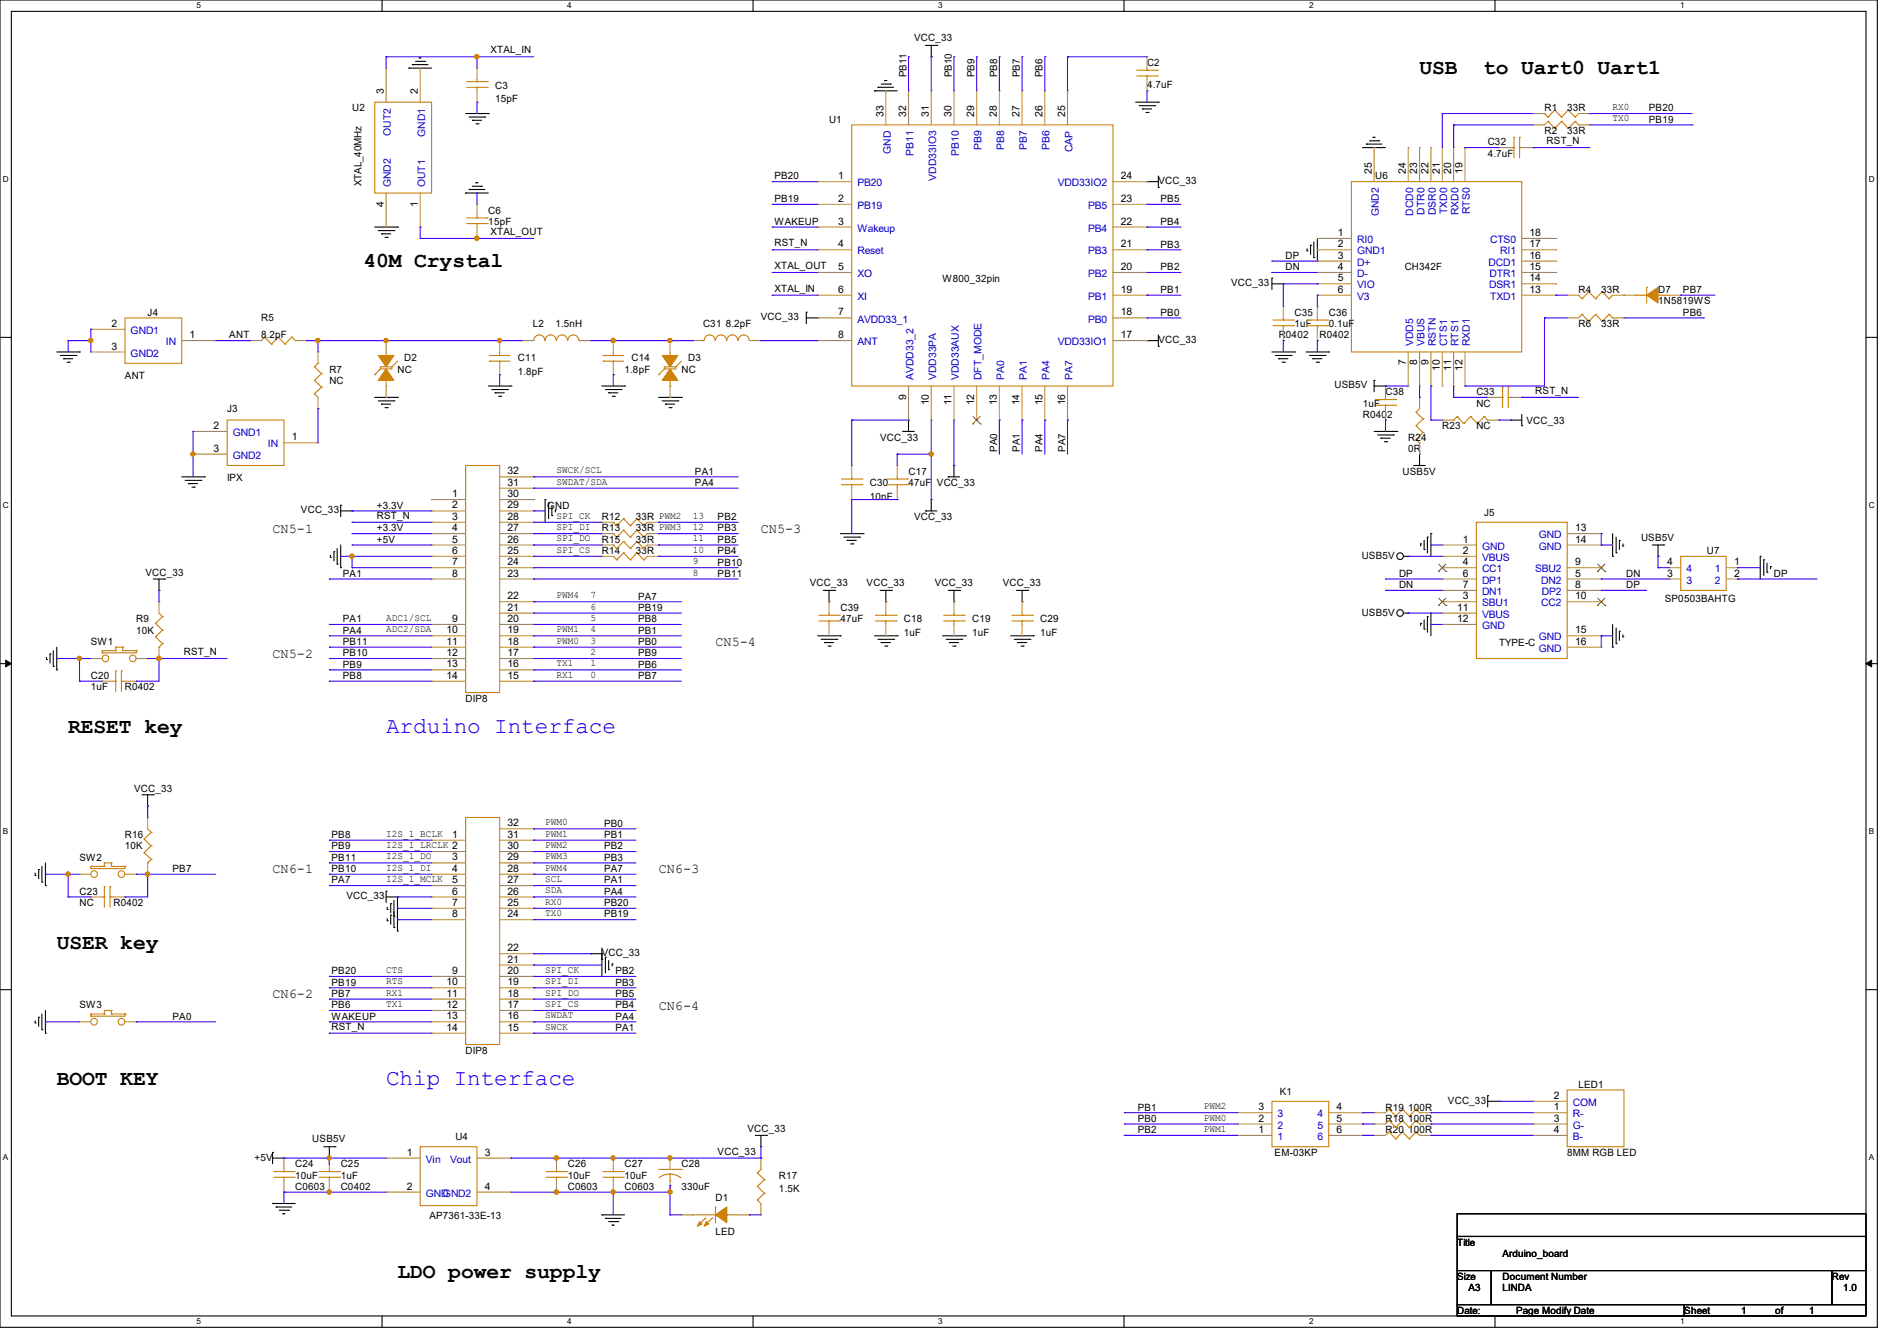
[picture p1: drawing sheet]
<svg xmlns="http://www.w3.org/2000/svg" width="297mm" height="210mm" viewBox="0 0 297 210" stroke-linecap="round" stroke-linejoin="round" font-family="sans-serif">
<defs><g id="words">
<g font-size="3.6" fill="#00f">
<text x="60.5" y="114.8">Arduino Interface</text>
<text x="60.5" y="169.9">Chip Interface</text>
</g>
<g font-size="3.3">
<text x="222.2" y="11.6">USB</text>
<text x="232.2" y="11.6">to Uart0 Uart1</text>
<text x="56.9" y="41.9">40M Crystal</text>
<text x="10.7" y="114.8">RESET key</text>
<text x="8.9" y="148.5">USER key</text>
<text x="8.9" y="169.9">BOOT KEY</text>
<text x="62.2" y="200.1">LDO power supply</text>
</g>
<g font-size="2.1">
<text x="42.7" y="83.4">CN5-1</text>
<text x="119.1" y="83.4">CN5-3</text>
<text x="112" y="101.2">CN5-4</text>
<text x="42.7" y="103">CN5-2</text>
<text x="42.7" y="136.8">CN6-1</text>
<text x="103.1" y="136.8">CN6-3</text>
<text x="42.7" y="156.3">CN6-2</text>
<text x="103.1" y="158.1">CN6-4</text>
</g>
<g font-size="1.6">
<text x="76.8" y="8.3">XTAL_IN</text>
<text x="143.1" y="6.4">VCC_33</text>
<text x="179.6" y="10.3">C2</text>
<text x="55.1" y="17.4">U2</text>
<text x="60.1" y="14.8" transform="rotate(-90 60.1 14.8)">3</text>
<text x="65.4" y="14.8" transform="rotate(-90 65.4 14.8)">2</text>
<text x="77.5" y="13.9">C3</text>
<text x="77.5" y="16">15pF</text>
<text x="141.9" y="12.1" transform="rotate(-90 141.9 12.1)">PB11</text>
<text x="149" y="12.1" transform="rotate(-90 149 12.1)">PB10</text>
<text x="152.6" y="12.1" transform="rotate(-90 152.6 12.1)">PB9</text>
<text x="156.1" y="12.1" transform="rotate(-90 156.1 12.1)">PB8</text>
<text x="159.7" y="12.1" transform="rotate(-90 159.7 12.1)">PB7</text>
<text x="163.2" y="12.1" transform="rotate(-90 163.2 12.1)">PB6</text>
<text x="179.6" y="13.7">4.7uF</text>
<text x="241.8" y="17.4">R1</text>
<text x="245.4" y="17.4">33R</text>
<text x="252.5" y="17.2">RX0</text>
<text x="258.1" y="17.4">PB20</text>
<text x="129.8" y="19.2">U1</text>
<text x="138.3" y="18.3" transform="rotate(-90 138.3 18.3)">33</text>
<text x="141.9" y="18.3" transform="rotate(-90 141.9 18.3)">32</text>
<text x="145.4" y="18.3" transform="rotate(-90 145.4 18.3)">31</text>
<text x="149" y="18.3" transform="rotate(-90 149 18.3)">30</text>
<text x="152.5" y="18.3" transform="rotate(-90 152.5 18.3)">29</text>
<text x="156.1" y="18.3" transform="rotate(-90 156.1 18.3)">28</text>
<text x="159.6" y="18.3" transform="rotate(-90 159.6 18.3)">27</text>
<text x="163.2" y="18.3" transform="rotate(-90 163.2 18.3)">26</text>
<text x="166.8" y="18.3" transform="rotate(-90 166.8 18.3)">25</text>
<text x="232.9" y="22.8">C32</text>
<text x="241.8" y="21">R2</text>
<text x="242.1" y="22.6">RST_N</text>
<text x="245.4" y="21">33R</text>
<text x="252.5" y="19">TX0</text>
<text x="258.1" y="19.2">PB19</text>
<text x="56.6" y="29.2" transform="rotate(-90 56.6 29.2)">XTAL_40MHz</text>
<text x="121.2" y="28.1">PB20</text>
<text x="131.2" y="28.1">1</text>
<text x="175.5" y="28.1">24</text>
<text x="181.4" y="28.8">VCC_33</text>
<text x="214.8" y="27.2" transform="rotate(-90 214.8 27.2)">25</text>
<text x="215.3" y="28.1">U6</text>
<text x="220.1" y="27.2" transform="rotate(-90 220.1 27.2)">24</text>
<text x="221.9" y="27.2" transform="rotate(-90 221.9 27.2)">23</text>
<text x="223.6" y="27.2" transform="rotate(-90 223.6 27.2)">22</text>
<text x="225.4" y="27.2" transform="rotate(-90 225.4 27.2)">21</text>
<text x="227.2" y="27.2" transform="rotate(-90 227.2 27.2)">20</text>
<text x="229" y="27.2" transform="rotate(-90 229 27.2)">19</text>
<text x="232.9" y="24.6">4.7uF</text>
<text x="60.1" y="32.3" transform="rotate(-90 60.1 32.3)">4</text>
<text x="65.4" y="32.3" transform="rotate(-90 65.4 32.3)">1</text>
<text x="76.5" y="33.4">C6</text>
<text x="76.5" y="35.2">15pF</text>
<text x="121.2" y="35.2">WAKEUP</text>
<text x="121.2" y="31.7">PB19</text>
<text x="131.2" y="35.2">3</text>
<text x="131.2" y="31.6">2</text>
<text x="175.5" y="35.2">22</text>
<text x="175.5" y="31.6">23</text>
<text x="181.7" y="35.2">PB4</text>
<text x="181.7" y="31.7">PB5</text>
<text x="76.8" y="36.8">XTAL_OUT</text>
<text x="121.2" y="38.6">RST_N</text>
<text x="131.2" y="38.7">4</text>
<text x="175.5" y="38.7">21</text>
<text x="181.7" y="38.8">PB3</text>
<text x="201.3" y="40.6">DP</text>
<text x="209.5" y="37">1</text>
<text x="209.5" y="38.7">2</text>
<text x="209.5" y="40.5">3</text>
<text x="239.5" y="38.7">17</text>
<text x="239.5" y="37">18</text>
<text x="239.5" y="40.5">16</text>
<text x="121.2" y="42.1">XTAL_OUT</text>
<text x="121.2" y="45.7">XTAL_IN</text>
<text x="131.2" y="42.3">5</text>
<text x="131.2" y="45.8">6</text>
<text x="147.6" y="44.1">W800_32pin</text>
<text x="175.5" y="45.8">19</text>
<text x="175.5" y="42.3">20</text>
<text x="181.7" y="45.9">PB1</text>
<text x="181.7" y="42.3">PB2</text>
<text x="192.7" y="44.8">VCC_33</text>
<text x="201.3" y="42.3">DN</text>
<text x="209.5" y="42.3">4</text>
<text x="209.5" y="44.1">5</text>
<text x="209.5" y="45.8">6</text>
<text x="219.9" y="42.3">CH342F</text>
<text x="239.5" y="44.1">14</text>
<text x="239.5" y="45.8">13</text>
<text x="239.5" y="42.3">15</text>
<text x="247.1" y="45.9">R4</text>
<text x="250.7" y="45.9">33R</text>
<text x="259.6" y="45.9">D7</text>
<text x="259.6" y="47.7">1N5819WS</text>
<text x="263.5" y="45.9">PB7</text>
<text x="17.4" y="51.2">2</text>
<text x="23.1" y="49.4">J4</text>
<text x="29.7" y="53">1</text>
<text x="35.9" y="53">ANT</text>
<text x="40.9" y="50.3">R5</text>
<text x="40.9" y="53">8.2pF</text>
<text x="83.4" y="51.2">L2</text>
<text x="87" y="51.2">1.5nH</text>
<text x="110.1" y="51.2">C31</text>
<text x="113.6" y="51.2">8.2pF</text>
<text x="119.1" y="50.2">VCC_33</text>
<text x="131.2" y="49.4">7</text>
<text x="131.2" y="53">8</text>
<text x="175.5" y="53">17</text>
<text x="175.5" y="49.4">18</text>
<text x="181.4" y="53.7">VCC_33</text>
<text x="181.7" y="49.4">PB0</text>
<text x="200.2" y="53">R0402</text>
<text x="202.7" y="49.4">C35</text>
<text x="202.7" y="51.2">1uF</text>
<text x="206.6" y="53">R0402</text>
<text x="208" y="49.4">C36</text>
<text x="208" y="51.2">0.1uF</text>
<text x="247.1" y="51.2">R6</text>
<text x="250.7" y="51.2">33R</text>
<text x="263.5" y="49.4">PB6</text>
<text x="17.4" y="54.7">3</text>
<text x="19.6" y="59.4">ANT</text>
<text x="51.6" y="58.3">R7</text>
<text x="62.2" y="58.3">NC</text>
<text x="63.3" y="56.6">D2</text>
<text x="81.1" y="56.6">C11</text>
<text x="81.1" y="58.7">1.8pF</text>
<text x="97.8" y="58.3">1.8pF</text>
<text x="98.8" y="56.6">C14</text>
<text x="106.7" y="58.3">NC</text>
<text x="107.7" y="56.6">D3</text>
<text x="220.1" y="57.2" transform="rotate(-90 220.1 57.2)">7</text>
<text x="221.9" y="57.2" transform="rotate(-90 221.9 57.2)">8</text>
<text x="223.6" y="57.2" transform="rotate(-90 223.6 57.2)">9</text>
<text x="225.4" y="58.1" transform="rotate(-90 225.4 58.1)">10</text>
<text x="227.2" y="58.1" transform="rotate(-90 227.2 58.1)">11</text>
<text x="229" y="58.1" transform="rotate(-90 229 58.1)">12</text>
<text x="35.6" y="64.6">J3</text>
<text x="51.6" y="60.1">NC</text>
<text x="141.9" y="62.6" transform="rotate(-90 141.9 62.6)">9</text>
<text x="145.4" y="63.5" transform="rotate(-90 145.4 63.5)">10</text>
<text x="149" y="63.5" transform="rotate(-90 149 63.5)">11</text>
<text x="152.5" y="63.5" transform="rotate(-90 152.5 63.5)">12</text>
<text x="156.1" y="63.5" transform="rotate(-90 156.1 63.5)">13</text>
<text x="159.6" y="63.5" transform="rotate(-90 159.6 63.5)">14</text>
<text x="163.2" y="63.5" transform="rotate(-90 163.2 63.5)">15</text>
<text x="166.8" y="63.5" transform="rotate(-90 166.8 63.5)">16</text>
<text x="208.9" y="60.8">USB5V</text>
<text x="213.4" y="65.4">R0402</text>
<text x="213.4" y="63.7">1uF</text>
<text x="216.9" y="61.9">C38</text>
<text x="231.1" y="61.9">C33</text>
<text x="231.1" y="63.7">NC</text>
<text x="240.4" y="61.7">RST_N</text>
<text x="33.4" y="67.2">2</text>
<text x="33.4" y="70.7">3</text>
<text x="45.7" y="69">1</text>
<text x="137.8" y="69">VCC_33</text>
<text x="156.1" y="70.8" transform="rotate(-90 156.1 70.8)">PA0</text>
<text x="159.7" y="70.8" transform="rotate(-90 159.7 70.8)">PA1</text>
<text x="163.2" y="70.8" transform="rotate(-90 163.2 70.8)">PA4</text>
<text x="166.8" y="70.8" transform="rotate(-90 166.8 70.8)">PA7</text>
<text x="220.5" y="69">R24</text>
<text x="220.5" y="70.8">0R</text>
<text x="225.8" y="67.2">R23</text>
<text x="231.1" y="67.2">NC</text>
<text x="239" y="66.3">VCC_33</text>
<text x="35.6" y="75.4">IPX</text>
<text x="70.8" y="77.9">1</text>
<text x="79.5" y="77.9">30</text>
<text x="79.5" y="76.1">31</text>
<text x="79.5" y="74.3">32</text>
<text x="87.1" y="75.9">SWDAT/SDA</text>
<text x="87.1" y="74.1">SWCK/SCL</text>
<text x="108.8" y="74.3">PA1</text>
<text x="108.8" y="76.1">PA4</text>
<text x="136.2" y="76.1">C30</text>
<text x="142.2" y="74.3">C17</text>
<text x="142.2" y="76.1">47uF</text>
<text x="146.7" y="76.1">VCC_33</text>
<text x="219.6" y="74.3">USB5V</text>
<text x="47.1" y="80.4">VCC_33</text>
<text x="59" y="79.7">+3.3V</text>
<text x="59" y="83.2">+3.3V</text>
<text x="59" y="81.2">RST_N</text>
<text x="70.8" y="79.6">2</text>
<text x="70.8" y="81.4">3</text>
<text x="70.8" y="83.2">4</text>
<text x="79.5" y="83.2">27</text>
<text x="79.5" y="81.4">28</text>
<text x="79.5" y="79.6">29</text>
<text x="85.7" y="79.7">GND</text>
<text x="87.1" y="81.2">SPI_CK</text>
<text x="87.1" y="83">SPI_DI</text>
<text x="94.2" y="81.4">R12</text>
<text x="94.2" y="83.2">R13</text>
<text x="99.6" y="81.4">33R PWM2</text>
<text x="99.6" y="83.2">33R PWM3</text>
<text x="108.5" y="81.2">13</text>
<text x="108.5" y="83">12</text>
<text x="112.4" y="81.4">PB2</text>
<text x="112.4" y="83.2">PB3</text>
<text x="136.2" y="78.2">10nF</text>
<text x="143.1" y="81.4">VCC_33</text>
<text x="232.4" y="80.7">J5</text>
<text x="246.6" y="83.2">13</text>
<text x="59" y="85">+5V</text>
<text x="70.8" y="85">5</text>
<text x="70.8" y="86.7">6</text>
<text x="70.8" y="88.5">7</text>
<text x="79.5" y="88.5">24</text>
<text x="79.5" y="86.7">25</text>
<text x="79.5" y="85">26</text>
<text x="87.1" y="84.8">SPI_DO</text>
<text x="87.1" y="86.6">SPI_CS</text>
<text x="94.2" y="86.8">R14</text>
<text x="94.2" y="85">R15</text>
<text x="99.6" y="86.8">33R</text>
<text x="99.6" y="85">33R</text>
<text x="108.5" y="88.3">9</text>
<text x="108.5" y="86.6">10</text>
<text x="108.5" y="84.8">11</text>
<text x="112.4" y="88.6">PB10</text>
<text x="112.4" y="85">PB5</text>
<text x="112.4" y="86.8">PB4</text>
<text x="213.2" y="87.5">USB5V</text>
<text x="229" y="85">1</text>
<text x="229" y="86.7">2</text>
<text x="229" y="88.5">4</text>
<text x="246.6" y="88.5">9</text>
<text x="246.6" y="85">14</text>
<text x="256.9" y="84.7">USB5V</text>
<text x="261" y="88.5">4</text>
<text x="267.3" y="86.8">U7</text>
<text x="271.5" y="88.5">1</text>
<text x="22.8" y="90.2">VCC_33</text>
<text x="53.7" y="90.3">PA1</text>
<text x="70.8" y="90.3">8</text>
<text x="79.5" y="95.6">21</text>
<text x="79.5" y="93.9">22</text>
<text x="79.5" y="90.3">23</text>
<text x="87.1" y="93.7">PWM4</text>
<text x="92.5" y="95.5">6</text>
<text x="92.5" y="93.7">7</text>
<text x="99.9" y="95.7">PB19</text>
<text x="99.9" y="93.9">PA7</text>
<text x="108.5" y="90.1">8</text>
<text x="112.4" y="90.3">PB11</text>
<text x="126.8" y="91.8">VCC_33</text>
<text x="131.6" y="95.7">C39</text>
<text x="135.7" y="91.8">VCC_33</text>
<text x="146.3" y="91.8">VCC_33</text>
<text x="157" y="91.8">VCC_33</text>
<text x="219" y="90.3">DP</text>
<text x="219" y="92.1">DN</text>
<text x="228.1" y="95.6">11</text>
<text x="229" y="90.3">6</text>
<text x="229" y="92.1">7</text>
<text x="229" y="93.9">3</text>
<text x="246.6" y="93.9">10</text>
<text x="246.6" y="92.1">8</text>
<text x="246.6" y="90.3">5</text>
<text x="254.6" y="90.3">DN</text>
<text x="254.6" y="92.1">DP</text>
<text x="260.6" y="94.2">SP0503BAHTG</text>
<text x="261" y="90.3">3</text>
<text x="271.5" y="90.3">2</text>
<text x="277.7" y="90.3">DP</text>
<text x="14.2" y="101">SW1</text>
<text x="21.3" y="97.5">R9</text>
<text x="21.3" y="99.2">10K</text>
<text x="53.7" y="101">PB11</text>
<text x="53.7" y="97.5">PA1</text>
<text x="53.7" y="99.2">PA4</text>
<text x="60.5" y="97.2">ADC1/SCL</text>
<text x="60.5" y="99">ADC2/SDA</text>
<text x="69.9" y="99.2">10</text>
<text x="69.9" y="101">11</text>
<text x="70.8" y="97.4">9</text>
<text x="79.5" y="101">18</text>
<text x="79.5" y="99.2">19</text>
<text x="79.5" y="97.4">20</text>
<text x="87.1" y="100.8">PWM0</text>
<text x="87.1" y="99">PWM1</text>
<text x="92.5" y="100.8">3</text>
<text x="92.5" y="99">4</text>
<text x="92.5" y="97.2">5</text>
<text x="99.9" y="97.5">PB8</text>
<text x="99.9" y="99.2">PB1</text>
<text x="99.9" y="101">PB0</text>
<text x="131.6" y="97.5">47uF</text>
<text x="141.5" y="97.5">C18</text>
<text x="141.5" y="99.6">1uF</text>
<text x="152.2" y="97.5">C19</text>
<text x="152.2" y="99.6">1uF</text>
<text x="162.9" y="97.5">C29</text>
<text x="162.9" y="99.6">1uF</text>
<text x="213.2" y="96.4">USB5V</text>
<text x="228.1" y="97.4">12</text>
<text x="234.7" y="101.2">TYPE-C</text>
<text x="246.6" y="99.2">15</text>
<text x="246.6" y="101">16</text>
<text x="14.2" y="106.3">C20</text>
<text x="28.8" y="102.6">RST_N</text>
<text x="53.7" y="102.8">PB10</text>
<text x="53.7" y="104.6">PB9</text>
<text x="53.7" y="106.3">PB8</text>
<text x="69.9" y="102.7">12</text>
<text x="69.9" y="104.5">13</text>
<text x="69.9" y="106.3">14</text>
<text x="79.5" y="106.3">15</text>
<text x="79.5" y="104.5">16</text>
<text x="79.5" y="102.7">17</text>
<text x="87.1" y="104.4">TX1</text>
<text x="87.1" y="106.1">RX1</text>
<text x="92.5" y="106.1">0</text>
<text x="92.5" y="104.4">1</text>
<text x="92.5" y="102.6">2</text>
<text x="99.9" y="106.3">PB7</text>
<text x="99.9" y="104.6">PB6</text>
<text x="99.9" y="102.8">PB9</text>
<text x="14.2" y="108.1">1uF</text>
<text x="19.6" y="108.1">R0402</text>
<text x="72.9" y="109.9">DIP8</text>
<text x="21" y="124">VCC_33</text>
<text x="19.6" y="131.2">R16</text>
<text x="51.9" y="131.2">PB8</text>
<text x="60.5" y="131">I2S_1_BCLK</text>
<text x="70.8" y="131.2">1</text>
<text x="79.5" y="131.2">31</text>
<text x="79.5" y="129.4">32</text>
<text x="85.3" y="129.2">PWM0</text>
<text x="85.3" y="131">PWM1</text>
<text x="94.6" y="129.5">PB0</text>
<text x="94.6" y="131.2">PB1</text>
<text x="12.4" y="134.8">SW2</text>
<text x="19.6" y="133">10K</text>
<text x="27" y="136.6">PB7</text>
<text x="51.9" y="136.6">PB10</text>
<text x="51.9" y="134.8">PB11</text>
<text x="51.9" y="133">PB9</text>
<text x="60.5" y="136.4">I2S_1_DI</text>
<text x="60.5" y="134.6">I2S_1_DO</text>
<text x="60.5" y="132.8">I2S_1_LRCLK 2</text>
<text x="70.8" y="134.7">3</text>
<text x="70.8" y="136.5">4</text>
<text x="79.5" y="136.5">28</text>
<text x="79.5" y="134.7">29</text>
<text x="79.5" y="133">30</text>
<text x="85.3" y="134.6">PWM3</text>
<text x="85.3" y="132.8">PWM2</text>
<text x="85.3" y="136.4">PWM4</text>
<text x="94.6" y="134.8">PB3</text>
<text x="94.6" y="136.6">PA7</text>
<text x="94.6" y="133">PB2</text>
<text x="12.4" y="140.1">C23</text>
<text x="12.4" y="141.9">NC</text>
<text x="17.8" y="141.9">R0402</text>
<text x="51.9" y="138.3">PA7</text>
<text x="54.2" y="140.8">VCC_33</text>
<text x="60.5" y="138.1">I2S_1_MCLK</text>
<text x="70.8" y="138.3">5</text>
<text x="70.8" y="140.1">6</text>
<text x="70.8" y="141.9">7</text>
<text x="70.8" y="143.6">8</text>
<text x="79.5" y="143.6">24</text>
<text x="79.5" y="141.9">25</text>
<text x="79.5" y="140.1">26</text>
<text x="79.5" y="138.3">27</text>
<text x="85.3" y="138.1">SCL</text>
<text x="85.3" y="139.9">SDA</text>
<text x="85.3" y="143.5">TX0</text>
<text x="85.3" y="141.7">RX0</text>
<text x="94.6" y="138.3">PA1</text>
<text x="94.6" y="140.1">PA4</text>
<text x="94.6" y="141.9">PB20</text>
<text x="94.6" y="143.7">PB19</text>
<text x="79.5" y="149">22</text>
<text x="94.2" y="149.7">VCC_33</text>
<text x="51.9" y="152.6">PB20</text>
<text x="51.9" y="154.3">PB19</text>
<text x="60.5" y="155.9">RX1</text>
<text x="60.5" y="152.4">CTS</text>
<text x="60.5" y="154.1">RTS</text>
<text x="69.9" y="154.3">10</text>
<text x="70.8" y="152.5">9</text>
<text x="79.5" y="154.3">19</text>
<text x="79.5" y="152.5">20</text>
<text x="79.5" y="150.7">21</text>
<text x="85.3" y="155.9">SPI_DO</text>
<text x="85.3" y="154.1">SPI_DI</text>
<text x="85.3" y="152.4">SPI_CK</text>
<text x="96.4" y="152.6">PB2</text>
<text x="96.4" y="154.3">PB3</text>
<text x="12.4" y="157.9">SW3</text>
<text x="27" y="159.7">PA0</text>
<text x="51.9" y="156.1">PB7</text>
<text x="51.9" y="157.9">PB6</text>
<text x="51.9" y="159.7">WAKEUP</text>
<text x="51.9" y="161.2">RST_N</text>
<text x="60.5" y="157.7">TX1</text>
<text x="69.9" y="156.1">11</text>
<text x="69.9" y="157.9">12</text>
<text x="69.9" y="159.6">13</text>
<text x="69.9" y="161.4">14</text>
<text x="79.5" y="161.4">15</text>
<text x="79.5" y="159.6">16</text>
<text x="79.5" y="157.9">17</text>
<text x="79.5" y="156.1">18</text>
<text x="85.3" y="159.5">SWDAT</text>
<text x="85.3" y="161.2">SWCK</text>
<text x="85.3" y="157.7">SPI_CS</text>
<text x="96.4" y="161.5">PA1</text>
<text x="96.4" y="159.7">PA4</text>
<text x="96.4" y="156.1">PB5</text>
<text x="96.4" y="157.9">PB4</text>
<text x="72.9" y="165">DIP8</text>
<text x="178.1" y="173.9">PB1</text>
<text x="188.5" y="173.7">PWM2</text>
<text x="197" y="173.9">3</text>
<text x="200.4" y="171.4">K1</text>
<text x="209.3" y="173.9">4</text>
<text x="216.9" y="173.9">R19</text>
<text x="220.5" y="173.9">100R</text>
<text x="226.7" y="172.8">VCC_33</text>
<text x="243.2" y="172.1">2</text>
<text x="243.2" y="173.9">1</text>
<text x="247.1" y="170.3">LED1</text>
<text x="48.9" y="178.9">USB5V</text>
<text x="71.3" y="178.5">U4</text>
<text x="117" y="177.3">VCC_33</text>
<text x="178.1" y="175.7">PB0</text>
<text x="178.1" y="177.5">PB2</text>
<text x="188.5" y="177.2">PWM1</text>
<text x="188.5" y="175.5">PWM0</text>
<text x="197" y="175.6">2</text>
<text x="197" y="177.4">1</text>
<text x="209.3" y="177.4">6</text>
<text x="209.3" y="175.6">5</text>
<text x="216.9" y="177.5">R20</text>
<text x="216.9" y="175.7">R18</text>
<text x="220.5" y="177.5">100R</text>
<text x="220.5" y="175.7">100R</text>
<text x="243.2" y="175.6">3</text>
<text x="243.2" y="177.4">4</text>
<text x="39.8" y="181.7">+5V</text>
<text x="46.2" y="182.8">C24</text>
<text x="46.2" y="184.6">10uF</text>
<text x="53.3" y="182.8">C25</text>
<text x="53.3" y="184.6">1uF</text>
<text x="63.7" y="181">1</text>
<text x="75.9" y="181">3</text>
<text x="88.9" y="182.8">C26</text>
<text x="88.9" y="184.6">10uF</text>
<text x="97.8" y="182.8">C27</text>
<text x="97.8" y="184.6">10uF</text>
<text x="106.7" y="182.8">C28</text>
<text x="112.4" y="180.8">VCC_33</text>
<text x="122" y="184.6">R17</text>
<text x="199.6" y="181">EM-03KP</text>
<text x="245.4" y="181">8MM RGB LED</text>
<text x="46.2" y="186.4">C0603</text>
<text x="53.3" y="186.4">C0402</text>
<text x="63.7" y="186.3">2</text>
<text x="67.2" y="191">AP7361-33E-13</text>
<text x="75.9" y="186.3">4</text>
<text x="88.9" y="186.4">C0603</text>
<text x="97.8" y="186.4">C0603</text>
<text x="106.7" y="186.4">330uF</text>
<text x="112" y="188.1">D1</text>
<text x="122" y="186.7">1.5K</text>
<text x="112" y="193.5">LED</text>
<text x="228.1" y="195.1">Title</text>
<text x="235.2" y="196.8">Arduino_board</text>
<text x="228.1" y="200.4">Size</text>
<text x="229.9" y="202.2">A3</text>
<text x="235.2" y="200.4">Document Number</text>
<text x="235.2" y="202.2">LINDA</text>
<text x="286.8" y="200.4">Rev</text>
<text x="288.6" y="202.2">1.0</text>
<text x="228.1" y="205.7">Date:</text>
<text x="237.4" y="205.7">Page Modify Date</text>
<text x="263.7" y="205.7">Sheet</text>
<text x="272.6" y="205.7">1</text>
<text x="277.9" y="205.7">of</text>
<text x="283.3" y="205.7">1</text>
</g>
<g font-size="1.6" fill="#00c">
<text x="61.2" y="21.3" transform="rotate(-90 61.2 21.3)">OUT2</text>
<text x="66.5" y="21.4" transform="rotate(-90 66.5 21.4)">GND1</text>
<text x="153.7" y="23.5" transform="rotate(-90 153.7 23.5)">PB9</text>
<text x="157.2" y="23.5" transform="rotate(-90 157.2 23.5)">PB8</text>
<text x="160.8" y="23.5" transform="rotate(-90 160.8 23.5)">PB7</text>
<text x="164.3" y="23.5" transform="rotate(-90 164.3 23.5)">PB6</text>
<text x="167.9" y="23.8" transform="rotate(-90 167.9 23.8)">CAP</text>
<text x="61.2" y="29.3" transform="rotate(-90 61.2 29.3)">GND2</text>
<text x="66.5" y="29.3" transform="rotate(-90 66.5 29.3)">OUT1</text>
<text x="134.2" y="29.2">PB20</text>
<text x="139.4" y="24.1" transform="rotate(-90 139.4 24.1)">GND</text>
<text x="143" y="24.4" transform="rotate(-90 143 24.4)">PB11</text>
<text x="146.6" y="28.3" transform="rotate(-90 146.6 28.3)">VDD33IO3</text>
<text x="150.1" y="24.4" transform="rotate(-90 150.1 24.4)">PB10</text>
<text x="165.6" y="29.2">VDD33IO2</text>
<text x="134.2" y="32.7">PB19</text>
<text x="170.3" y="32.7">PB5</text>
<text x="215.9" y="33.9" transform="rotate(-90 215.9 33.9)">GND2</text>
<text x="221.2" y="33.8" transform="rotate(-90 221.2 33.8)">DCD0</text>
<text x="223" y="33.6" transform="rotate(-90 223 33.6)">DTR0</text>
<text x="224.8" y="33.7" transform="rotate(-90 224.8 33.7)">DSR0</text>
<text x="226.6" y="33.5" transform="rotate(-90 226.6 33.5)">TXD0</text>
<text x="228.3" y="33.7" transform="rotate(-90 228.3 33.7)">RXD0</text>
<text x="230.1" y="33.5" transform="rotate(-90 230.1 33.5)">RTS0</text>
<text x="134.2" y="36.3">Wakeup</text>
<text x="134.2" y="39.8">Reset</text>
<text x="170.3" y="39.8">PB3</text>
<text x="170.3" y="36.3">PB4</text>
<text x="212.5" y="38.1">RI0</text>
<text x="212.5" y="39.8">GND1</text>
<text x="212.5" y="41.6">D+</text>
<text x="233" y="41.6">DCD1</text>
<text x="233.3" y="38.1">CTS0</text>
<text x="234.9" y="39.8">RI1</text>
<text x="134.2" y="43.4">XO</text>
<text x="134.2" y="46.9">XI</text>
<text x="170.3" y="46.9">PB1</text>
<text x="170.3" y="43.4">PB2</text>
<text x="212.5" y="43.4">D-</text>
<text x="212.5" y="45.2">VIO</text>
<text x="212.5" y="46.9">V3</text>
<text x="233.1" y="45.2">DSR1</text>
<text x="233.2" y="43.4">DTR1</text>
<text x="233.3" y="46.9">TXD1</text>
<text x="20.4" y="52.3">GND1</text>
<text x="134.2" y="50.5">AVDD33_1</text>
<text x="170.3" y="50.5">PB0</text>
<text x="20.4" y="55.8">GND2</text>
<text x="26" y="54.1">IN</text>
<text x="134.2" y="54.1">ANT</text>
<text x="143" y="59.6" transform="rotate(-90 143 59.6)">AVDD33_2</text>
<text x="146.6" y="59.6" transform="rotate(-90 146.6 59.6)">VDD33PA</text>
<text x="150.1" y="59.6" transform="rotate(-90 150.1 59.6)">VDD33AUX</text>
<text x="153.7" y="59.6" transform="rotate(-90 153.7 59.6)">DFT_MODE</text>
<text x="157.2" y="59.6" transform="rotate(-90 157.2 59.6)">PA0</text>
<text x="160.8" y="59.6" transform="rotate(-90 160.8 59.6)">PA1</text>
<text x="164.3" y="59.6" transform="rotate(-90 164.3 59.6)">PA4</text>
<text x="165.6" y="54.1">VDD33IO1</text>
<text x="167.9" y="59.6" transform="rotate(-90 167.9 59.6)">PA7</text>
<text x="221.2" y="54.2" transform="rotate(-90 221.2 54.2)">VDD5</text>
<text x="223" y="54.2" transform="rotate(-90 223 54.2)">VBUS</text>
<text x="224.8" y="54.2" transform="rotate(-90 224.8 54.2)">RSTN</text>
<text x="226.6" y="54.2" transform="rotate(-90 226.6 54.2)">CTS1</text>
<text x="228.3" y="54.2" transform="rotate(-90 228.3 54.2)">RTS1</text>
<text x="230.1" y="54.2" transform="rotate(-90 230.1 54.2)">RXD1</text>
<text x="36.4" y="68.3">GND1</text>
<text x="36.4" y="71.8">GND2</text>
<text x="42" y="70.1">IN</text>
<text x="232" y="86.1">GND</text>
<text x="232" y="87.8">VBUS</text>
<text x="232" y="89.6">CC1</text>
<text x="240.3" y="89.6">SBU2</text>
<text x="240.9" y="84.3">GND</text>
<text x="240.9" y="86.1">GND</text>
<text x="264" y="89.6">4</text>
<text x="268.5" y="89.6">1</text>
<text x="232" y="91.4">DP1</text>
<text x="232" y="93.2">DN1</text>
<text x="232" y="95">SBU1</text>
<text x="241.3" y="95">CC2</text>
<text x="241.3" y="91.4">DN2</text>
<text x="241.4" y="93.2">DP2</text>
<text x="264" y="91.4">3</text>
<text x="268.5" y="91.4">2</text>
<text x="232" y="96.7">VBUS</text>
<text x="232" y="98.5">GND</text>
<text x="240.9" y="100.3">GND</text>
<text x="240.9" y="102.1">GND</text>
<text x="246.3" y="173.2">COM</text>
<text x="200" y="175">3</text>
<text x="200" y="176.7">2</text>
<text x="200" y="178.5">1</text>
<text x="206.2" y="178.5">6</text>
<text x="206.2" y="176.7">5</text>
<text x="206.2" y="175">4</text>
<text x="246.3" y="175">R-</text>
<text x="246.3" y="176.7">G-</text>
<text x="246.3" y="178.5">B-</text>
<text x="66.7" y="182.1">Vin</text>
<text x="70.5" y="182.1">Vout</text>
<text x="66.7" y="187.4">GND</text>
<text x="69.3" y="187.4">GND2</text>
</g>
<g font-size="1.3">
<text x="30.8" y="1.3">5</text>
<text x="88.8" y="1.3">4</text>
<text x="146.9" y="1.3">3</text>
<text x="205" y="1.3">2</text>
<text x="263.1" y="1.3">1</text>
<text x=".5" y="28.4">D</text>
<text x="292.6" y="28.4">D</text>
<text x=".5" y="79.5">C</text>
<text x="292.6" y="79.5">C</text>
<text x=".5" y="130.6">B</text>
<text x="292.6" y="130.6">B</text>
<text x=".5" y="181.7">A</text>
<text x="292.6" y="181.7">A</text>
<text x="30.8" y="207.4">5</text>
<text x="88.8" y="207.4">4</text>
<text x="146.9" y="207.4">3</text>
<text x="205" y="207.4">2</text>
<text x="263.1" y="207.4">1</text>
</g>
</g></defs>
<g fill="none" stroke="#000" stroke-width=".17">
<path d="M0 0h293.9v207.9h-293.9zM1.8 1.8h290.3v204.3h-290.3zM59.8 0v1.8M64 10.7h.1M64 10.7h3.6M64.6 10.1h.1M64.6 10.1h2.4M65.1 9.6h1.4M65.6 9.1h.1M65.6 9.1h.4M66.5 9.6h.1M72.9 17.8h3.6"/>
<path d="M73.4 18.3h2.5M74 18.8h.1M74 18.8h1.4M74.5 19.4h.3M74.8 19.4h.1M75.9 18.3h.1M76.5 17.8h.1M117.9 0v1.8M136.9 14.2h.1M136.9 14.2h3.6M137.5 13.7h.1M137.5 13.7h2.4"/>
<path d="M138 13.2h1.4M138.5 12.6h.1M138.5 12.6h.4M139.4 13.2h.1M144.9 7.1h1.8M145.8 8.9h.1M145.8 7.1v1.8M146.7 7.1h.1M176 0v1.8M177.8 16h3.6M178.4 16.6h2.4M178.9 17.1h.1"/>
<path d="M178.9 17.1h1.4M179.4 17.6h.3M179.7 17.6h.1M180.8 16.6h.1M181.4 16h.1M234.1 0v1.8M58.7 35.6h3.5M59.2 36.1h2.5M59.7 36.6h.1M59.7 36.6h1.5M60.3 37.2h.3M60.6 37.2h.1"/>
<path d="M61.7 36.1h.1M62.2 35.6h.1M72.9 30.2h.1M72.9 30.2h3.6M73.4 29.7h.1M73.4 29.7h2.5M74 29.2h1.4M74.5 28.6h.1M74.5 28.6h.3M75.4 29.2h.1M179.6 28.4h.1M179.6 28.4h1.8"/>
<path d="M181.4 29.3h.1M181.4 27.6v1.7M204.6 39.3h.1M204.6 38.9v.4M205.2 38.4h.1M205.2 38.4v1.4M205.7 37.9v2.4M206.2 37.3v3.6M213.4 23.1h.1M213.4 23.1h3.5M213.9 22.6h.1M213.9 22.6h2.5"/>
<path d="M214.4 22.1h1.5M215 21.5h.1M215 21.5h.3M215.9 22.1h.1M0 52.8h1.8M8.9 55.1h3.5M9.4 55.7h2.5M9.9 56.2h.1M9.9 56.2h1.5M10.5 56.7h.3M10.8 56.7h.1M11.9 55.7h.1"/>
<path d="M12.4 55.1h.1M126.2 48.9h.1M126.2 49.8h1.8M126.2 48.9v1.8M128 49.8h.1M179.6 53.3h.1M179.6 53.3h1.8M181.4 54.2h.1M181.4 52.5v1.7M199.1 43.6h.1M199.1 55.1h3.6M199.1 44.4h1.8"/>
<path d="M199.1 43.6v1.7M199.7 55.7h2.4M200.2 56.2h.1M200.2 56.2h1.4M200.7 56.7h.4M200.9 44.4h.1M201.1 56.7h.1M202.1 55.7h.1M202.7 55.1h.1M204.5 55.1h3.5M205 55.7h2.5M205.5 56.2h.1"/>
<path d="M205.5 56.2h1.5M205.7 40.3h.1M206.1 56.7h.3M206.2 40.9h.1M206.4 56.7h.1M207.5 55.7h.1M208 55.1h.1M215.1 59.6h.1M215.1 59.6v1.7M292.1 52.8h1.8M28.4 74.7h3.6M29 75.2h2.5"/>
<path d="M29.5 75.7h.1M29.5 75.7h1.4M30.1 76.3h.3M30.4 76.3h.1M31.5 75.2h.1M32 74.7h.1M53.3 79.1h.1M53.3 79.1v1.8M58.7 62.2h3.5M59.2 62.8h2.5M59.7 63.3h.1M59.7 63.3h1.5"/>
<path d="M60.3 63.8h.3M60.6 63.8h.1M61.7 62.8h.1M62.2 62.2h.1M76.5 60.5h3.5M77 61h2.5M77.5 61.5h.1M77.5 61.5h1.5M78.1 62.1h.3M78.4 62.1h.1M79.5 61h.1M80 60.5h.1"/>
<path d="M85.3 78.2h.1M85.3 78.2v3.6M85.9 78.8h.1M85.9 78.8v2.4M86.4 79.3v1.4M87 79.8h.1M87 79.8v.4M94.2 60.5h3.6M94.8 61h2.4M95.3 61.5h.1M95.3 61.5h1.4M95.8 62.1h.4"/>
<path d="M96.2 62.1h.1M97.2 61h.1M97.8 60.5h.1M103.1 62.2h3.6M103.7 62.8h2.4M104.2 63.3h.1M104.2 63.3h1.4M104.7 63.8h.4M105.1 63.8h.1M106.1 62.8h.1M106.7 62.2h.1M141.4 67.6h.1"/>
<path d="M141.4 67.6h1.7M142.2 65.8h.1M142.2 65.8v1.8M145.8 78.2h.1M145.8 78.2v1.8M148.5 74.7h.1M148.5 74.7h1.7M149.4 72.9h.1M149.4 72.9v1.8M215.1 60.5h1.8M215.1 67.6h3.6M215.7 68.1h2.4"/>
<path d="M216.2 68.6h.1M216.2 68.6h1.4M216.7 69.2h.4M216.9 60.5h.1M217.1 69.2h.1M218.1 68.1h.1M218.7 67.6h.1M221.4 72.9h.1M221.4 72.9h1.7M222.2 71.1h.1M222.2 71.1v1.8M236.5 65.8h.1"/>
<path d="M236.5 65.8h1.8M238.3 66.7h.1M238.3 64.9v1.8M24 90.7h1.8M24.9 92.5h.1M24.9 90.7v1.8M25.8 90.7h.1M51.7 87.3h.1M51.7 87v.3M52.3 86.4h.1M52.3 86.4v1.4M52.8 88.3h.1"/>
<path d="M52.8 85.9v2.4M53.3 88.9h.1M53.3 80h1.8M53.3 85.3v3.6M55.1 80h.1M86.4 80.7h.1M128 99.6h3.6M128.9 92.5h1.8M129.8 94.2h.1M129.8 92.5v1.7M130.7 92.5h.1M131.6 99.6h.1"/>
<path d="M131.6 83.6h3.5M132.1 84.1h2.5M132.6 84.6h.1M132.6 84.6h1.5M133.2 85.2h.3M133.5 85.2h.1M134.6 84.1h.1M135.1 83.6h.1M136.9 99.6h3.6M137.8 92.5h1.8M138.7 94.2h.1M138.7 92.5v1.7"/>
<path d="M139.6 92.5h.1M140.5 99.6h.1M144.9 80h.1M144.9 80h1.8M147.6 99.6h3.5M148.5 92.5h1.7M149.4 94.2h.1M149.4 92.5v1.7M150.2 92.5h.1M151.1 99.6h.1M158.2 99.6h3.6M159.1 92.5h1.8"/>
<path d="M160 94.2h.1M160 92.5v1.7M160.9 92.5h.1M161.8 99.6h.1M219.8 87.1h.7M219.8 96h.7M220.5 87.1h.1M220.5 96h.1M222.4 85.2h.1M222.4 97.6h.1M222.4 85.2v.3M222.4 97.6v.4"/>
<path d="M223 86.1h.1M223 98.5h.1M223 84.6v1.5M223 97.1v1.4M223.5 84.1h.1M223.5 96.6h.1M223.5 84.1v2.5M223.5 96.6v2.4M224 83.6h.1M224 96h.1M224 83.6v3.5M224 96v3.6"/>
<path d="M252.5 87.1h.1M252.5 83.6v3.5M252.5 97.8v3.5M253 86.6h.1M253 84.1v2.5M253 98.3v2.5M253.5 84.6h.1M253.5 98.8h.1M253.5 84.6v1.5M253.5 98.8v1.5M254.1 85.5h.1M254.1 99.7h.1"/>
<path d="M254.1 85.2v.3M254.1 99.4v.3M258.7 85.3h1.8M259.6 87.1h.1M259.6 85.3v1.8M260.5 85.3h.1M275.6 87.1h.1M275.6 87.1v3.6M276.1 87.7h.1M276.1 87.7v2.4M276.6 89.6h.1M276.6 88.2v1.4"/>
<path d="M277.2 88.7h.1M277.2 88.7v.4M0 103.9h1.8M7.3 103.3h.1M7.3 103v.3M7.8 102.4h.1M7.8 102.4v1.4M8.3 104.4h.1M8.3 101.9v2.5M8.9 104.9h.1M8.9 101.3v3.6M128.6 100.1h2.4"/>
<path d="M129.1 100.6h.1M129.1 100.6h1.4M129.6 101.2h.4M130 101.2h.1M131 100.1h.1M137.5 100.1h2.4M138 100.6h.1M138 100.6h1.4M138.5 101.2h.4M138.9 101.2h.1M139.9 100.1h.1M148.1 100.1h2.5"/>
<path d="M148.6 100.6h.1M148.6 100.6h1.5M149.2 101.2h.3M149.5 101.2h.1M150.6 100.1h.1M158.8 100.1h2.4M159.3 100.6h.1M159.3 100.6h1.4M159.9 101.2h.3M160.2 101.2h.1M161.2 100.1h.1M252.5 101.3h.1"/>
<path d="M253 100.8h.1M292.1 103.9h1.8M5.5 137.1h.1M5.5 136.7v.4M6.1 136.2h.1M6.1 136.2v1.4M6.6 138.1h.1M6.6 135.7v2.4M7.1 138.7h.1M7.1 135.1v3.6M22.2 124.5h1.8M23.1 126.2h.1"/>
<path d="M23.1 124.5v1.7M24 124.5h.1M60.5 139.6h.1M60.5 139.6v1.8M0 155h1.8M5.5 159.9v.3M6.1 159.3h.1M6.1 159.3v1.4M6.6 158.8v2.4M7.1 158.2v3.6M60.5 140.5h1.7M60.6 142.4h.1"/>
<path d="M60.6 144.2h.1M60.6 142.1v.3M60.6 143.8v.4M61.2 141.5h.1M61.2 143.3h.1M61.2 141.5v1.5M61.2 143.3v1.4M61.7 143.5h.1M61.7 145.2h.1M61.7 141v4.2M62.2 140.5h.1M62.2 144h.1"/>
<path d="M62.2 145.8h.1M62.2 140.5v5.3M92.5 149.4h.1M92.5 149.4h1.7M94.2 150.2h.1M94.2 149.4h.1M94.2 148.5v4.4M94.8 149.9h.1M94.8 149.9v2.5M95.3 151.8h.1M95.3 150.4v1.4M95.8 151h.1"/>
<path d="M95.8 151v.3M292.1 155h1.8M5.5 160.2h.1M6.6 161.2h.1M7.1 161.8h.1M50.7 179.6h1.8M51.6 179.6v1.8M52.5 179.6h.1M118.2 177.8h1.8M119.1 179.6h.1M119.1 177.8v1.8M120 177.8h.1"/>
<path d="M232.9 171.6h.1M232.9 172.5h1.8M232.9 171.6v1.8M234.7 172.5h.1M42.7 188.5h.1M42.7 180.5h.1M42.7 188.5h3.5M42.7 181.4h1.7M42.7 180.5v1.7M43.2 189h.1M43.2 189h2.5M43.7 189.5h1.5"/>
<path d="M44.3 190.1h.1M44.3 190.1h.3M44.4 181.4h.1M45.2 189.5h.1M51.6 181.4h.1M94.2 190.2h.1M94.2 190.2h3.6M94.8 190.8h.1M94.8 190.8h2.4M95.3 191.3h1.4M95.8 191.9h.1M95.8 191.9h.4"/>
<path d="M96.7 191.3h.1M228.1 190.1h64v3.5h-64zM228.1 193.6h64v5.4h-64zM228.1 199h5.4v5.3h-5.4zM233.5 199h53.3v5.3h-53.3zM286.8 199h5.3v5.3h-5.3zM59.8 206.1v1.8M117.9 206.1v1.8M176 206.1v1.8M228.1 204.3h35.6v1.8h-35.6zM234.1 206.1v1.8M263.7 204.3h28.4v1.8h-28.4z"/>
<circle cx="219.2" cy="96" r=".52"/>
<circle cx="219.2" cy="87.1" r=".52"/>
</g>
<path d="M.9 103.4l.9 .5-.9 .5zM292.1 103.9l.9-.5v1z" fill="#000"/>
<path d="M.9 103.4l.9 .5-.9 .5zM292.1 103.9l.9-.5v1z" fill="none" stroke="#000" stroke-width=".16"/>
<g fill="none" stroke="#cc8006" stroke-width=".17">
<path d="M58.7 16h8.9v14.2h-8.9zM178 11.9h3.2M178 11h3.2M179.6 11h.1M179.6 11.9h.1M179.6 10.7v.3M179.6 11.9v.5M181.2 11.9h.1M181.2 11h.1M241.8 17.8h.1M241.8 17.8l.6 .5M242.4 18.3h.1"/>
<path d="M243.4 17.2h.1M243.4 17.2l1.1 1.1M243.4 17.2l-1 1.1M244.5 18.3h.1M245.5 17.2h.1M245.5 17.2l1.1 1.1M245.5 17.2l-1 1.1M246.6 18.3h.1M247.1 17.8l-.5 .5M247.7 49.2h.1M247.7 49.2l-.6 .6M247.7 49.2l1.1 1.1"/>
<path d="M248.8 50.3h.1M249.8 49.2h.1M249.8 49.2l-1 1.1M249.8 49.2l1.1 1.1M250.9 50.3h.1M251.9 49.2h.1M251.9 49.2l-1 1.1M251.9 49.2l.6 .6M252.5 49.8h.1M256 46.2h.1M256 46.2h1.8M257.8 45h.1"/>
<path d="M257.8 45v2.5M259.6 46.2h.1M259.6 46.2h1.8M35.6 65.8h8.8v7.1h-8.8zM131.7 75.9h3.3M131.7 75h3.3M133.3 75h.1M133.3 75.9h.1M133.3 74.7v.3M133.3 75.9v.6M135 75.9h.1M135 75h.1"/>
<path d="M227.6 65.8h.1M228.1 65.2h.1M228.1 65.2l1.1 1.1M228.1 65.2l-.5 .6M229.2 66.3h.1M230.3 65.2h.1M230.3 65.2l1 1.1M230.3 65.2l-1.1 1.1M231.3 66.3h.1M232.4 65.2h.1M232.4 65.2l.5 .6M232.4 65.2l-1.1 1.1"/>
<path d="M96 87.1h.1M96 87.1l.6 .6M96.6 87.7h.1M97.6 86.6h.1M97.6 86.6l1.1 1.1M97.6 86.6l-1 1.1M98.7 87.7h.1M99.7 86.6h.1M99.7 86.6l1.1 1.1M99.7 86.6l-1 1.1M100.8 87.7h.1M101.3 87.1l-.5 .6"/>
<path d="M147.7 97.2h3.3M147.7 96.4h3.3M149.4 96.4h.1M149.4 97.2h.1M149.4 96v.4M149.4 97.2v.6M151 97.2h.1M151 96.4h.1M231.1 81.8h14.3v21.3h-14.3zM16 102.2h.1M16 101.9h.1M16 101.9v.3"/>
<path d="M16 101.9h2.1M18.1 101.9h.1M18.1 101.3h.1M18.1 101.3v.6M18.1 101.3h1.1M19.2 101.3h.1M19.2 101.9h.1M19.2 101.9h2.1M19.2 101.3v.6M21.3 101.9h.1M21.3 101.9v.3h-5.3M16.3 138.9h.1"/>
<path d="M16.3 138.9v3.2M17.2 138.9h.1M17.2 138.9v3.2M72.9 128h5.3v35.6h-5.3zM16 140.5h.3M16.3 140.5h.1M17.2 140.5h.1M17.2 140.5h.6M217.5 173.7h.1M217.5 173.7l-.6 .5M217.5 173.7l1 1.1M218.5 174.8h.1"/>
<path d="M219.6 173.7h.1M219.6 173.7l-1.1 1.1M219.6 173.7l1 1.1M220.6 174.8h.1M221.7 173.7h.1M221.7 173.7l-1.1 1.1M221.7 173.7l.5 .5M222.2 174.2h.1M50 184.4h3.2M50 183.5h3.2M51.6 183.5h.1M51.6 184.4h.1"/>
<path d="M51.6 183.1v.4M51.6 184.4v.5M53.2 184.4h.1M53.2 183.5h.1"/>
<circle cx="16.5" cy="103.1" r=".52"/>
<circle cx="20.8" cy="103.1" r=".52"/>
</g>
<g fill="none" stroke="#a84" stroke-width=".17">
<path d="M60.5 10.7h.1M60.5 10.7v5.3M65.8 10.7h.1M65.8 10.7v5.3M179.6 8.9h.1M179.6 14.2h.1M179.6 8.9v1.8M179.6 12.4v1.8M240 17.8h.1M240 17.8h1.8M247.1 17.8h1.8M248.9 17.8h.1"/>
<path d="M60.5 35.6h.1M60.5 30.2v5.4M65.8 35.6h.1M65.8 30.2v5.4M245.4 49.8h.1M245.4 49.8h1.7M252.5 49.8h1.8M254.3 49.8h.1M30.2 67.6h.1M30.2 71.1h.1M30.2 67.6h5.4M30.2 71.1h5.4"/>
<path d="M44.4 69.3h5.4M49.8 69.3h.1M133.3 72.9h.1M133.3 78.2h.1M133.3 72.9v1.8M133.3 76.5v1.7M225.8 65.8h.1M225.8 65.8h1.8M232.9 65.8h1.8M234.7 65.8h.1M94.2 87.1h.1M94.2 87.1h1.8"/>
<path d="M101.3 87.1h1.8M103.1 87.1h.1M149.4 94.2h.1M149.4 99.6h.1M149.4 94.2v1.8M149.4 97.8v1.8M225.8 85.3h.1M225.8 87.1h.1M225.8 88.9h.1M225.8 90.7h.1M225.8 92.5h.1M225.8 94.2h.1"/>
<path d="M225.8 96h.1M225.8 97.8h.1M225.8 85.3h5.3M225.8 87.1h5.3M225.8 88.9h5.3M225.8 90.7h5.3M225.8 92.5h5.3M225.8 94.2h5.3M225.8 96h5.3M225.8 97.8h5.3M245.4 85.3h5.3M245.4 88.9h5.3"/>
<path d="M245.4 90.7h5.3M245.4 92.5h5.3M245.4 94.2h5.3M245.4 83.6h5.3M245.4 99.6h5.3M250.7 94.2h.1M250.7 92.5h.1M250.7 90.7h.1M250.7 88.9h.1M250.7 83.6h.1M250.7 85.3h.1M250.7 99.6h.1"/>
<path d="M14.2 103.1h.1M14.2 103.1h1.8M21.3 103.1h1.8M23.1 103.1h.1M245.4 101.3h5.3M250.7 101.3h.1M67.6 135.1h.1M67.6 136.9h.1M67.6 138.7h.1M67.6 131.6h.1M67.6 133.3h.1M67.6 135.1h5.3"/>
<path d="M67.6 136.9h5.3M67.6 138.7h5.3M67.6 133.3h5.3M67.6 131.6h5.3M78.2 135.1h5.4M78.2 136.9h5.4M78.2 138.7h5.4M78.2 133.3h5.4M78.2 131.6h5.4M78.2 129.8h5.4M83.6 138.7h.1M83.6 136.9h.1"/>
<path d="M83.6 135.1h.1M83.6 133.3h.1M83.6 131.6h.1M83.6 129.8h.1M14.2 140.5h.1M14.2 140.5h1.8M17.8 140.5h1.8M19.6 140.5h.1M67.6 140.5h.1M67.6 142.2h.1M67.6 144h.1M67.6 152.9h.1"/>
<path d="M67.6 154.7h.1M67.6 156.5h.1M67.6 158.2h.1M67.6 140.5h5.3M67.6 142.2h5.3M67.6 144h5.3M67.6 152.9h5.3M67.6 154.7h5.3M67.6 156.5h5.3M67.6 158.2h5.3M78.2 140.5h5.4M78.2 142.2h5.4"/>
<path d="M78.2 144h5.4M78.2 152.9h5.4M78.2 154.7h5.4M78.2 156.5h5.4M78.2 158.2h5.4M78.2 151.1h5.4M78.2 149.4h5.4M83.6 158.2h.1M83.6 156.5h.1M83.6 154.7h.1M83.6 152.9h.1M83.6 151.1h.1"/>
<path d="M83.6 144h.1M83.6 142.2h.1M83.6 140.5h.1M83.6 149.4h.1M67.6 160h.1M67.6 161.8h.1M67.6 160h5.3M67.6 161.8h5.3M78.2 160h5.4M78.2 161.8h5.4M83.6 161.8h.1M83.6 160h.1"/>
<path d="M215.1 174.2h.1M215.1 174.2h1.8M222.2 174.2h1.8M224 174.2h.1M51.6 181.4h.1M51.6 186.7h.1M51.6 181.4v1.7M51.6 184.9v1.8"/>
</g>
<g fill="none" stroke="#804000" stroke-width=".16">
<path d="M225.2 89.5h.1M225.2 94.8h.1M225.3 88.3l1.1 1.2M225.3 93.7l1.1 1.1M226.4 88.3l-1.2 1.2M226.4 93.7l-1.2 1.1M226.4 89.5h.1M226.4 94.8h.1M250.1 94.8h.1M250.1 89.5h.1M250.1 93.7l1.2 1.1M250.1 88.3l1.2 1.2"/>
<path d="M251.2 93.7l-1.1 1.1M251.2 88.3l-1.1 1.2M251.3 94.8h.1M251.3 89.5h.1"/>
</g>
<path d="M257.8 46.2l1.8-1.2v2.5z" fill-rule="evenodd" fill="#cc8006"/>
<g fill="none" stroke="#cc8006" stroke-width=".17">
<path d="M73.1 13.7h3.2M73.1 12.8h3.2M74.7 12.8h.1M74.7 13.7h.1M74.7 12.4v.4M74.7 13.7v.5M76.3 13.7h.1M76.3 12.8h.1M133.3 19.6h40.9v40.9h-40.9zM242.4 19h.1M242.4 19l-.6 .6M242.4 19l1 1.1"/>
<path d="M244.5 19h.1M244.5 19l-1.1 1.1M244.5 19l1 1.1M246.6 19h.1M246.6 19l-1.1 1.1M246.6 19l.5 .6M247.1 19.6h.1M211.6 28.4h26.7v26.7h-26.7zM236.5 23.1h.5M237 21.5h.1M237 23.1h.1M237 21.5v3.2"/>
<path d="M237.9 23.1h.1M237.9 21.5h.1M237.9 23.1h.4M237.9 21.5v3.2M243.4 20.1h.1M245.5 20.1h.1M19.6 49.8h8.8v7.1h-8.8zM94.4 55.7h.1M94.4 56.6h.1M94.4 55.7h3.2M94.4 56.6h3.2M96 56.6h.1"/>
<path d="M96 55.7h.1M96 55.1v.6M96 56.6v.3M110.2 53.3a.87 .87 0 0 1 .9-.8 .87 .87 0 0 1 .9 .8M112 53.3a.87 .87 0 0 1 .9-.8 .87 .87 0 0 1 .8 .8M113.8 53.3a.87 .87 0 0 1 .9-.8 .87 .87 0 0 1 .8 .8M115.6 53.3a.87 .87 0 0 1 .8-.8 .87 .87 0 0 1 .9 .8M257.8 46.2l1.8-1.2v2.5zM72.9 72.9h5.3v35.6h-5.3zM138.9 75.9h3.2M138.9 75h3.2M140.5 75h.1"/>
<path d="M140.5 75.9h.1M140.5 74.7v.3M140.5 75.9v.6M142.1 75.9h.1M142.1 75h.1M24.3 97.6h.1M24.3 99.7h.1M24.3 97.6l1.1 1.1M24.3 99.7l1.1 1.1M24.9 96l.5 .6M25.4 96.6h.1M25.4 98.7h.1"/>
<path d="M25.4 96.6l-1.1 1M25.4 98.7l-1.1 1M158.4 97.2h3.2M158.4 96.4h3.2M160 96.4h.1M160 97.2h.1M160 96v.4M160 97.2v.6M161.6 97.2h.1M161.6 96.4h.1M263.1 87.1h7.2v5.4h-7.2zM24.9 101.3h.1"/>
<path d="M25.4 100.8h.1M25.4 100.8l-.5 .5M14.2 136h.1M14.2 135.7h.1M14.2 135.7v.3M14.2 135.7h2.1M16.3 135.7h.1M16.3 135.1h.1M16.3 135.1v.6M16.3 135.1h1.1M17.4 135.1h.1M17.4 135.7h.1"/>
<path d="M17.4 135.7h2.2M17.4 135.1v.6M19.6 135.7h.1M19.6 135.7v.3h-5.4M14.2 159.1h.1M14.2 158.8h.1M14.2 158.8v.3M14.2 158.8h2.1M16.3 158.8h.1M16.3 158.2h.1M16.3 158.2v.6M16.3 158.2h1.1"/>
<path d="M17.4 158.2h.1M17.4 158.8h.1M17.4 158.2v.6M17.4 158.8h2.2M19.6 158.8h.1M19.6 158.8v.3h-5.4M103.1 183.1h3.6M104.9 184.9h.1M104.9 183.9l1.1 .2 .6 .3M104.9 183.9h-.7l-1 .5M104.9 183.9v1M106.7 183.1h.1"/>
<path d="M108.5 190.2h.1M108.5 190.2h3.5M112 189h.1M112 189v2.5M113.8 190.2h.1M113.8 190.2h1.8"/>
<circle cx="14.7" cy="136.9" r=".52"/>
<circle cx="19" cy="136.9" r=".52"/>
<circle cx="14.7" cy="160" r=".52"/>
<circle cx="19" cy="160" r=".52"/>
</g>
<g fill="none" stroke="#a84" stroke-width=".17">
<path d="M74.7 10.7h.1M74.7 16h.1M74.7 10.7v1.7M74.7 14.2v1.8M138.7 14.2h.1M138.7 14.2v5.4M142.2 14.2h.1M142.2 14.2v5.4M145.8 14.2h.1M145.8 14.2v5.4M149.4 14.2h.1M149.4 14.2v5.4"/>
<path d="M152.9 14.2h.1M152.9 14.2v5.4M156.5 14.2h.1M156.5 14.2v5.4M160 14.2h.1M160 14.2v5.4M163.6 14.2h.1M163.6 14.2v5.4M167.1 14.2h.1M167.1 14.2v5.4M240 19.6h.1M240 19.6h1.8"/>
<path d="M247.1 19.6h1.8M248.9 19.6h.1M128 35.6h.1M128 39.1h.1M128 32h.1M128 28.4h.1M128 39.1h5.3M128 35.6h5.3M128 32h5.3M128 28.4h5.3M174.2 39.1h5.4M174.2 35.6h5.4"/>
<path d="M174.2 32h5.4M174.2 28.4h5.4M179.6 39.1h.1M179.6 35.6h.1M179.6 32h.1M179.6 28.4h.1M206.2 37.3h.1M206.2 39.1h.1M206.2 37.3h5.4M206.2 39.1h5.4M215.1 23.1h.1M215.1 23.1v5.3"/>
<path d="M220.5 23.1h.1M220.5 23.1v5.3M222.2 23.1h.1M222.2 23.1v5.3M224 23.1h.1M224 23.1v5.3M225.8 23.1h.1M225.8 23.1v5.3M227.6 23.1h.1M227.6 23.1v5.3M229.4 23.1h.1M229.4 23.1v5.3"/>
<path d="M234.7 23.1h.1M234.7 23.1h1.8M238.3 23.1h1.7M238.3 37.3h5.3M238.3 39.1h5.3M240 23.1h.1M243.6 39.1h.1M243.6 37.3h.1M14.2 51.6h.1M14.2 55.1h.1M14.2 51.6h5.4M14.2 55.1h5.4"/>
<path d="M28.4 53.3h5.4M33.8 53.3h.1M96 58.7h.1M96 53.3h.1M96 53.3v1.8M96 56.9v1.8M108.5 53.3h.1M108.5 53.3h1.7M117.3 53.3h1.8M119.1 53.3h.1M128 42.7h.1M128 46.2h.1"/>
<path d="M128 49.8h.1M128 53.3h.1M128 46.2h5.3M128 53.3h5.3M128 42.7h5.3M128 49.8h5.3M174.2 46.2h5.4M174.2 53.3h5.4M174.2 42.7h5.4M174.2 49.8h5.4M179.6 53.3h.1M179.6 49.8h.1"/>
<path d="M179.6 46.2h.1M179.6 42.7h.1M206.2 40.9h.1M206.2 42.7h.1M206.2 44.4h.1M206.2 46.2h.1M206.2 46.2h5.4M206.2 40.9h5.4M206.2 42.7h5.4M206.2 44.4h5.4M220.5 55.1v5.4M222.2 55.1v5.4"/>
<path d="M224 55.1v5.4M225.8 55.1v5.4M227.6 55.1v5.4M229.4 55.1v5.4M238.3 46.2h5.3M238.3 40.9h5.3M238.3 42.7h5.3M238.3 44.4h5.3M243.6 40.9h.1M243.6 44.4h.1M243.6 46.2h.1M243.6 42.7h.1"/>
<path d="M254.3 46.2h.1M254.3 46.2h1.7M261.4 46.2h1.7M263.1 46.2h.1M67.6 78.2h.1M67.6 78.2h5.3M78.2 78.2h5.4M78.2 76.5h5.4M78.2 74.7h5.4M83.6 78.2h.1M83.6 76.5h.1M83.6 74.7h.1"/>
<path d="M140.5 72.9h.1M140.5 78.2h.1M140.5 72.9v1.8M140.5 76.5v1.7M142.2 65.8h.1M142.2 60.5v5.3M145.8 65.8h.1M145.8 60.5v5.3M149.4 65.8h.1M149.4 60.5v5.3M152.9 65.8h.1M152.9 60.5v5.3"/>
<path d="M156.5 65.8h.1M156.5 60.5v5.3M160 65.8h.1M160 60.5v5.3M163.6 65.8h.1M163.6 60.5v5.3M167.1 65.8h.1M167.1 60.5v5.3M220.5 60.5h.1M222.2 60.5h.1M224 60.5h.1M225.8 60.5h.1"/>
<path d="M227.6 60.5h.1M229.4 60.5h.1M24.9 94.2h.1M24.9 94.2v1.8M67.6 80h.1M67.6 81.8h.1M67.6 83.6h.1M67.6 85.3h.1M67.6 87.1h.1M67.6 88.9h.1M67.6 90.7h.1M67.6 97.8h.1"/>
<path d="M67.6 99.6h.1M67.6 80h5.3M67.6 81.8h5.3M67.6 83.6h5.3M67.6 85.3h5.3M67.6 87.1h5.3M67.6 88.9h5.3M67.6 90.7h5.3M67.6 97.8h5.3M67.6 99.6h5.3M78.2 80h5.4M78.2 81.8h5.4"/>
<path d="M78.2 83.6h5.4M78.2 85.3h5.4M78.2 87.1h5.4M78.2 88.9h5.4M78.2 90.7h5.4M78.2 97.8h5.4M78.2 99.6h5.4M78.2 96h5.4M78.2 94.2h5.4M83.6 99.6h.1M83.6 97.8h.1M83.6 96h.1"/>
<path d="M83.6 94.2h.1M83.6 90.7h.1M83.6 88.9h.1M83.6 87.1h.1M83.6 85.3h.1M83.6 83.6h.1M83.6 81.8h.1M83.6 80h.1M160 94.2h.1M160 99.6h.1M160 94.2v1.8M160 97.8v1.8"/>
<path d="M261.4 90.7h.1M261.4 88.9h.1M261.4 88.9h1.7M261.4 90.7h1.7M270.3 88.9h1.7M270.3 90.7h1.7M272 88.9h.1M272 90.7h.1M24.9 103.1h.1M24.9 101.3v1.8M67.6 101.3h.1M67.6 103.1h.1"/>
<path d="M67.6 104.9h.1M67.6 106.7h.1M67.6 101.3h5.3M67.6 103.1h5.3M67.6 104.9h5.3M67.6 106.7h5.3M78.2 101.3h5.4M78.2 103.1h5.4M78.2 104.9h5.4M78.2 106.7h5.4M83.6 106.7h.1M83.6 104.9h.1"/>
<path d="M83.6 103.1h.1M83.6 101.3h.1M12.4 136.9h.1M12.4 136.9h1.8M19.6 136.9h1.7M21.3 136.9h.1M12.4 160h.1M12.4 160h1.8M19.6 160h1.7M21.3 160h.1M104.9 181.4h.1M104.9 186.7h.1"/>
<path d="M104.9 181.4v1.7M104.9 184.9v1.8"/>
</g>
<path d="M152.3 66.4h.1M152.4 65.2l1.1 1.2M153.5 65.2l-1.2 1.2M153.5 66.4h.1" fill="none" stroke="#804000" stroke-width=".16"/>
<path d="M112 190.2l1.8-1.2v2.5z" fill-rule="evenodd" fill="#cc8006"/>
<path d="M112 190.2l1.8-1.2v2.5z" fill="none" stroke="#cc8006" stroke-width=".17"/>
<path d="M109.5 191.3l.4 .4-.7 .3z" fill-rule="evenodd" fill="#cc8006"/>
<path d="M109.5 191.3l.4 .4-.7 .3z" fill="none" stroke="#cc8006" stroke-width=".17"/>
<path d="M110.6 191.3l.4 .4-.8 .3z" fill-rule="evenodd" fill="#cc8006"/>
<g fill="none" stroke="#cc8006" stroke-width=".17">
<path d="M41.4 52.8h.1M41.4 52.8l-.5 .5M41.4 52.8l1.1 1.1M42.5 53.9h.1M43.6 52.8h.1M43.6 52.8l-1.1 1.1M43.6 52.8l1 1.1M44.6 53.9h.1M45.7 52.8h.1M45.7 52.8l-1.1 1.1M45.7 52.8l.5 .5M46.2 53.3h.1"/>
<path d="M58.7 58.7h.1M59.6 57.8l-.9 .9M60.5 55.7h.1M60.5 55.1v.6M60.5 57.8v2.7M61.3 57.4h.1M62.2 56.6l-.9 .8M199.3 51h3.2M199.3 50.1h3.2M200.9 50.1h.1M200.9 51h.1M200.9 49.8v.3"/>
<path d="M200.9 51v.6M202.5 51h.1M202.5 50.1h.1M60.5 60.5h.1M215.3 63.5h3.2M215.3 62.6h3.2M216.9 62.6h.1M216.9 63.5h.1M216.9 62.2v.4M216.9 63.5v.5M218.5 63.5h.1M218.5 62.6h.1"/>
<path d="M96 81.8h.1M96 81.8l.6 .5M96.6 82.3h.1M97.6 81.2h.1M97.6 81.2l1.1 1.1M97.6 81.2l-1 1.1M98.7 82.3h.1M99.7 81.2h.1M99.7 81.2l1.1 1.1M99.7 81.2l-1 1.1M100.8 82.3h.1M101.3 81.8l-.5 .5"/>
<path d="M199.1 172.5h8.9v7.1h-8.9zM217.5 177.2h.1M217.5 177.2l-.6 .6M217.5 177.2l1 1.2M218.5 178.4h.1M219.6 177.2h.1M219.6 177.2l-1.1 1.2M219.6 177.2l1 1.2M220.6 178.4h.1M221.7 177.2h.1M221.7 177.2l-1.1 1.2M221.7 177.2l.5 .6"/>
<path d="M222.2 177.8h.1M85.5 184.4h3.2M85.5 183.5h3.2M87.1 183.5h.1M87.1 184.4h.1M87.1 183.1v.4M87.1 184.4v.5M88.7 184.4h.1M88.7 183.5h.1M110.4 190.8h.1M110.4 190.8l-1.1 1.1M110.6 191.3l.4 .4-.8 .3z"/>
<path d="M111.5 190.8h.1M111.5 190.8l-1.1 1.1"/>
</g>
<g fill="none" stroke="#a84" stroke-width=".17">
<path d="M39.1 53.3h.1M39.1 53.3h1.8M46.2 53.3h1.8M48 53.3h.1M200.9 48h.1M200.9 53.3h.1M200.9 48v1.8M200.9 51.6v1.7M216.9 60.5h.1M216.9 65.8h.1M216.9 60.5v1.7M216.9 64v1.8"/>
<path d="M94.2 81.8h.1M94.2 81.8h1.8M101.3 81.8h1.8M103.1 81.8h.1M193.8 174.2h.1M193.8 176h.1M193.8 177.8h.1M193.8 177.8h5.3M193.8 174.2h5.3M193.8 176h5.3M208 177.8h5.4M208 174.2h5.4"/>
<path d="M208 176h5.4M213.4 177.8h.1M213.4 176h.1M213.4 174.2h.1M215.1 177.8h.1M215.1 177.8h1.8M222.2 177.8h1.8M224 177.8h.1M87.1 181.4h.1M87.1 186.7h.1M87.1 181.4v1.7M87.1 184.9v1.8"/>
<path d="M106.7 190.2h.1M106.7 190.2h1.8M115.6 190.2h1.7M117.3 190.2h.1"/>
</g>
<path d="M59.2 55.7h2.5l-1.2 1.7z" fill-rule="evenodd" fill="#cc8006"/>
<path d="M59.2 55.7h2.5l-1.2 1.7zM59.6 57.4h1.7v.4h-1.7z" fill="none" stroke="#cc8006" stroke-width=".17"/>
<path d="M60.5 57.8l1.2 1.8h-2.5z" fill-rule="evenodd" fill="#cc8006"/>
<g fill="none" stroke="#cc8006" stroke-width=".17">
<path d="M60.5 57.8l1.2 1.8h-2.5zM103.1 58.7h.1M104 57.8l-.9 .9M104.9 55.7h.1M104.9 55.1v.6M104.9 57.8v2.7M105.8 57.4h.1M106.7 56.6l-.9 .8M204.6 51h3.3M204.6 50.1h3.3M206.2 50.1h.1M206.2 51h.1"/>
<path d="M206.2 49.8v.3M206.2 51v.6M207.9 51h.1M207.9 50.1h.1M104.9 60.5h.1M234.7 62.2h.5M235.2 60.6h.1M235.2 62.2h.1M235.2 60.6v3.2M236.1 62.2h.1M236.1 60.6h.1M236.1 62.2h.4"/>
<path d="M236.1 60.6v3.2"/>
</g>
<path d="M60.5 53.3h.1M60.5 53.3v1.8M206.2 48h.1M206.2 53.3h.1M206.2 48v1.8M206.2 51.6v1.7M60.5 62.2h.1M60.5 60.5v1.7M232.9 62.2h.1M232.9 62.2h1.8M236.5 62.2h1.8M238.3 62.2h.1" fill="none" stroke="#a84" stroke-width=".17"/>
<path d="M103.7 55.7h2.4l-1.2 1.7z" fill-rule="evenodd" fill="#cc8006"/>
<path d="M103.7 55.7h2.4l-1.2 1.7zM104 57.4h1.8v.4h-1.8z" fill="none" stroke="#cc8006" stroke-width=".17"/>
<path d="M104.9 57.8l1.2 1.8h-2.4z" fill-rule="evenodd" fill="#cc8006"/>
<g fill="none" stroke="#cc8006" stroke-width=".17">
<path d="M73.1 35h3.2M73.1 34.1h3.2M74.7 34.1h.1M74.7 35h.1M74.7 33.8v.3M74.7 35v.6M76.3 35h.1M76.3 34.1h.1M49.2 59.6h.1M49.2 57.4h.1M49.2 59.6l1.1 1M49.2 57.4l1.1 1.1"/>
<path d="M49.8 56.9h.1M49.8 56.9l-.6 .5M50.3 58.5h.1M50.3 58.5l-1.1 1.1M76.6 55.7h.1M76.6 56.6h.1M76.6 55.7h3.2M76.6 56.6h3.2M78.2 56.6h.1M78.2 55.7h.1M78.2 55.1v.6M78.2 56.6v.3"/>
<path d="M83.6 53.3a.87 .87 0 0 1 .8-.8 .87 .87 0 0 1 .9 .8M85.3 53.3a.87 .87 0 0 1 .9-.8 .87 .87 0 0 1 .9 .8M87.1 53.3a.87 .87 0 0 1 .9-.8 .87 .87 0 0 1 .9 .8M88.9 53.3a.87 .87 0 0 1 .9-.8 .87 .87 0 0 1 .8 .8M104.9 57.8l1.2 1.8h-2.4zM247.1 46.2h.1M247.1 46.2l.6 .6M247.7 46.8h.1M248.8 45.7h.1M248.8 45.7l1 1.1M248.8 45.7l-1.1 1.1M249.8 46.8h.1"/>
<path d="M250.9 45.7h.1M250.9 45.7l1 1.1M250.9 45.7l-1.1 1.1M251.9 46.8h.1M252.5 46.2l-.6 .6M49.2 61.7h.1M49.2 61.7l.6 .5M50.3 60.6h.1M50.3 60.6l-1.1 1.1M221.7 64.6h.1M221.7 66.7h.1M221.7 68.8h.1"/>
<path d="M221.7 64.6l1.1 1M221.7 66.7l1.1 1M221.7 68.8l.5 .5M222.2 69.3h.1M222.2 64l-.5 .6M222.8 65.6h.1M222.8 67.7h.1M222.8 65.6l-1.1 1.1M222.8 67.7l-1.1 1.1M96 83.6h.1M96 85.3h.1M96 83.6l.6 .5"/>
<path d="M96 85.3l.6 .6M96.6 84.1h.1M96.6 85.9h.1M97.6 83h.1M97.6 84.8h.1M97.6 83l1.1 1.1M97.6 83l-1 1.1M97.6 84.8l1.1 1.1M97.6 84.8l-1 1.1M98.7 84.1h.1M98.7 85.9h.1M99.7 83h.1"/>
<path d="M99.7 84.8h.1M99.7 83l1.1 1.1M99.7 83l-1 1.1M99.7 84.8l1.1 1.1M99.7 84.8l-1 1.1M100.8 84.1h.1M100.8 85.9h.1M101.3 83.6l-.5 .5M101.3 85.3l-.5 .6M128.2 97.2h3.2M128.2 96.4h3.2M129.8 96.4h.1"/>
<path d="M129.8 97.2h.1M129.8 96v.4M129.8 97.2v.6M131.4 97.2h.1M131.4 96.4h.1M137.1 97.2h3.2M137.1 96.4h3.2M138.7 96.4h.1M138.7 97.2h.1M138.7 96v.4M138.7 97.2v.6M140.3 97.2h.1"/>
<path d="M140.3 96.4h.1M17.8 106.7h.3M18.1 106.7h.1M18.1 105.1h.1M18.1 105.1v3.2M19 105.1h.1M19 106.7h.1M19 106.7h.6M19 105.1v3.2M22.6 131.4h.1M22.6 133.5h.1M22.6 131.4l1.1 1.1"/>
<path d="M22.6 133.5l1.1 1.1M23.1 135.1h.1M23.1 129.8l.6 .5M23.7 130.3h.1M23.7 132.5h.1M23.7 134.6h.1M23.7 130.3l-1.1 1.1M23.7 132.5l-1.1 1M23.7 134.6l-.6 .5M65.8 179.6h8.9v9.2h-8.9zM217.5 175.5h.1M217.5 175.5l-.6 .5"/>
<path d="M217.5 175.5l1 1.1M218.5 176.6h.1M219.6 175.5h.1M219.6 175.5l-1.1 1.1M219.6 175.5l1 1.1M220.6 176.6h.1M221.7 175.5h.1M221.7 175.5l-1.1 1.1M221.7 175.5l.5 .5M222.2 176h.1M245.4 170.7h8.9v8.9h-8.9zM42.8 184.4h3.3"/>
<path d="M42.8 183.5h3.3M44.4 183.5h.1M44.4 184.4h.1M44.4 183.1v.4M44.4 184.4v.5M46.1 184.4h.1M46.1 183.5h.1M94.4 184.4h3.2M94.4 183.5h3.2M96 183.5h.1M96 184.4h.1M96 183.1v.4"/>
<path d="M96 184.4v.5M97.6 184.4h.1M97.6 183.5h.1M118.6 187.9h.1M118.6 185.8h.1M118.6 183.7h.1M118.6 187.9l.5 .6M118.6 185.8l1.1 1.1M118.6 183.7l1.1 1M119.1 183.1h.1M119.1 183.1l-.5 .6M119.7 186.9h.1"/>
<path d="M119.7 184.7h.1M119.7 186.9l-1.1 1M119.7 184.7l-1.1 1.1"/>
</g>
<g fill="none" stroke="#a84" stroke-width=".17">
<path d="M74.7 32h.1M74.7 37.3h.1M74.7 32v1.8M74.7 35.6v1.7M49.8 55.1h.1M49.8 55.1v1.8M78.2 58.7h.1M78.2 53.3h.1M78.2 53.3v1.8M78.2 56.9v1.8M81.8 53.3h.1M81.8 53.3h1.8"/>
<path d="M90.7 53.3h1.8M92.5 53.3h.1M104.9 53.3h.1M104.9 53.3v1.8M245.4 46.2h.1M245.4 46.2h1.7M252.5 46.2h1.8M254.3 46.2h.1M49.8 64h.1M49.8 62.2v1.8M104.9 62.2h.1M104.9 60.5v1.7"/>
<path d="M222.2 62.2h.1M222.2 71.1h.1M222.2 62.2v1.8M222.2 69.3v1.8M94.2 83.6h.1M94.2 85.3h.1M94.2 83.6h1.8M94.2 85.3h1.8M101.3 83.6h1.8M101.3 85.3h1.8M103.1 83.6h.1M103.1 85.3h.1"/>
<path d="M129.8 94.2h.1M129.8 99.6h.1M129.8 94.2v1.8M129.8 97.8v1.8M138.7 94.2h.1M138.7 99.6h.1M138.7 94.2v1.8M138.7 97.8v1.8M16 106.7h.1M16 106.7h1.8M19.6 106.7h1.7M21.3 106.7h.1"/>
<path d="M23.1 128h.1M23.1 136.9h.1M23.1 128v1.8M23.1 135.1v1.8M215.1 176h.1M215.1 176h1.8M222.2 176h1.8M224 176h.1M240 172.5h.1M240 174.2h.1M240 176h.1M240 177.8h.1"/>
<path d="M240 172.5h5.4M240 174.2h5.4M240 176h5.4M240 177.8h5.4M44.4 181.4h.1M44.4 186.7h.1M44.4 181.4v1.7M44.4 184.9v1.8M60.5 186.7h.1M60.5 181.4h.1M60.5 181.4h5.3M60.5 186.7h5.3"/>
<path d="M74.7 181.4h5.3M74.7 186.7h5.3M80 181.4h.1M80 186.7h.1M96 181.4h.1M96 186.7h.1M96 181.4v1.7M96 184.9v1.8M119.1 190.2h.1M119.1 181.4h.1M119.1 181.4v1.7M119.1 188.5v1.7"/>
</g>
<path d="M74.7 8.9h.1M74.7 8.9h8.9M65.8 35.6h.1M65.8 35.6v1.7" fill="none" stroke="#4200ff" stroke-width=".17"/>
<circle cx="74.7" cy="8.9" r=".32" fill="#f00"/>
<circle cx="74.7" cy="8.9" r=".32" fill="none" stroke="#f00" stroke-width=".17"/>
<path d="M60.5 8.9h.1M60.5 8.9v1.8M74.7 8.9h.1M74.7 8.9v1.8M65.8 37.3h.1M65.8 37.3h17.8M74.7 37.3h.1" fill="none" stroke="#4200ff" stroke-width=".17"/>
<circle cx="74.7" cy="37.3" r=".32" fill="#f00"/>
<circle cx="74.7" cy="37.3" r=".32" fill="none" stroke="#f00" stroke-width=".17"/>
<g fill="none" stroke="#4200ff" stroke-width=".17">
<path d="M60.5 8.9h.1M60.5 8.9h14.2M74.7 16h.1M74.7 16v1.8M74.7 30.2h.1M74.7 30.2v1.8M44.4 181.4h.1M44.4 181.4h16.1M51.6 181.4h.1M51.6 181.4v1M96 186.5h.1M96 186.5v.2"/>
<path d="M104.9 185.6h.1M104.9 185.6v1.1"/>
</g>
<circle cx="51.5" cy="181.3" r=".32" fill="#f00"/>
<circle cx="51.5" cy="181.3" r=".32" fill="none" stroke="#f00" stroke-width=".17"/>
<path d="M44.4 186.7h.1M44.4 186.7h16.1M51.6 186.7h.1" fill="none" stroke="#4200ff" stroke-width=".17"/>
<circle cx="51.5" cy="186.7" r=".32" fill="#f00"/>
<circle cx="51.5" cy="186.7" r=".32" fill="none" stroke="#f00" stroke-width=".17"/>
<path d="M80 181.4h.1M80 181.4h7.1M96 181.4h.1M96 181.4h23.1M104.9 181.4h.1" fill="none" stroke="#4200ff" stroke-width=".17"/>
<circle cx="104.9" cy="181.3" r=".32" fill="#f00"/>
<circle cx="104.9" cy="181.3" r=".32" fill="none" stroke="#f00" stroke-width=".17"/>
<path d="M119.1 179.6v1.8M96 186.7h.1M96 186.7h8.9M119.1 181.4h.1" fill="none" stroke="#4200ff" stroke-width=".17"/>
<circle cx="104.9" cy="186.7" r=".32" fill="#f00"/>
<circle cx="104.9" cy="186.7" r=".32" fill="none" stroke="#f00" stroke-width=".17"/>
<g fill="none" stroke="#4200ff" stroke-width=".17">
<path d="M248.9 17.8h.1M248.9 17.8h16M248.9 19.6h16M264.9 19.6h.1M241.8 49.8h.1M241.8 49.8h3.6M243.6 46.2h.1M243.6 46.2h1.8M254.3 49.8h12.4M266.7 49.8h.1M8.9 103.1h.1M8.9 103.1h3.5"/>
<path d="M12.4 103.1h.1M12.4 103.1v3.6M23.1 103.1h.1M23.1 103.1h1.8M44.4 186.7h.1M44.4 186.7v1.8M104.9 190.2h.1M104.9 186.7h.1M104.9 190.2h1.8M104.9 186.7v3.5M117.3 190.2h.1M117.3 190.2h1.8"/>
</g>
<circle cx="12.4" cy="103.1" r=".32" fill="#f00"/>
<circle cx="12.4" cy="103.1" r=".32" fill="none" stroke="#f00" stroke-width=".17"/>
<path d="M12.4 106.7h.1M12.4 106.7h3.6M21.3 106.7h.1M24.9 103.1h.1M24.9 103.1v3.6h-3.6" fill="none" stroke="#4200ff" stroke-width=".17"/>
<circle cx="24.9" cy="103.1" r=".32" fill="#f00"/>
<circle cx="24.9" cy="103.1" r=".32" fill="none" stroke="#f00" stroke-width=".17"/>
<path d="M24.9 92.5h.1M24.9 92.5v1.7M12.4 103.1h.1M12.4 103.1h1.8M24.9 103.1h.1M24.9 103.1h10.7M7.1 136.9h.1M7.1 136.9h3.6" fill="none" stroke="#4200ff" stroke-width=".17"/>
<circle cx="10.6" cy="136.9" r=".32" fill="#f00"/>
<circle cx="10.6" cy="136.9" r=".32" fill="none" stroke="#f00" stroke-width=".17"/>
<path d="M10.7 136.9h.1M10.7 136.9h1.7M10.7 136.9v3.6M21.3 136.9h.1M21.3 136.9h12.5M23.1 136.9h.1M23.1 136.9v3.6h-3.5M10.7 140.5h.1M10.7 140.5h3.5M19.6 140.5h.1" fill="none" stroke="#4200ff" stroke-width=".17"/>
<circle cx="23.1" cy="136.9" r=".32" fill="#f00"/>
<circle cx="23.1" cy="136.9" r=".32" fill="none" stroke="#f00" stroke-width=".17"/>
<g fill="none" stroke="#4200ff" stroke-width=".17">
<path d="M23.1 126.2h.1M23.1 126.2v1.8M7.1 160h.1M7.1 160h5.3M21.3 160h.1M21.3 160h12.5M176 174.2h.1M176 176h.1M176 177.8h.1M176 174.2h17.8M176 176h17.8M176 177.8h17.8"/>
<path d="M87.1 181.4h.1M87.1 181.4h8.9"/>
</g>
<circle cx="96" cy="181.3" r=".32" fill="#f00"/>
<circle cx="96" cy="181.3" r=".32" fill="none" stroke="#f00" stroke-width=".17"/>
<circle cx="87.1" cy="181.3" r=".32" fill="#f00"/>
<circle cx="87.1" cy="181.3" r=".32" fill="none" stroke="#f00" stroke-width=".17"/>
<path d="M87.1 186.7h.1M87.1 186.7h8.9" fill="none" stroke="#4200ff" stroke-width=".17"/>
<circle cx="96" cy="186.7" r=".32" fill="#f00"/>
<circle cx="96" cy="186.7" r=".32" fill="none" stroke="#f00" stroke-width=".17"/>
<circle cx="87.1" cy="186.7" r=".32" fill="#f00"/>
<circle cx="87.1" cy="186.7" r=".32" fill="none" stroke="#f00" stroke-width=".17"/>
<g fill="none" stroke="#4200ff" stroke-width=".17">
<path d="M142.2 8.9h.1M142.2 8.9v5.3M167.1 8.9h.1M167.1 8.9v5.3M120.9 35.6h.1M120.9 39.1h.1M120.9 28.4h.1M120.9 32h.1M120.9 35.6h7.1M120.9 39.1h7.1M120.9 28.4h7.1M120.9 32h7.1"/>
<path d="M179.6 39.1h.1M179.6 35.6h.1M179.6 32h.1M179.6 35.6h5.3M179.6 39.1h5.3M179.6 32h5.3M229.4 23.1h.1M229.4 23.1h5.3M240 23.1h.1M240 23.1h8.9M49.8 53.3h10.7M60.5 53.3h.1"/>
<path d="M120.9 42.7h.1M120.9 46.2h.1M120.9 42.7h7.1M120.9 46.2h7.1M179.6 49.8h.1M179.6 46.2h.1M179.6 42.7h.1M179.6 42.7h5.3M179.6 46.2h5.3M179.6 49.8h5.3M145.8 71.1h.1M145.8 65.8v5.3"/>
<path d="M156.5 65.8h.1M156.5 65.8v5.3M160 65.8h.1M160 65.8v5.3M163.6 65.8h.1M163.6 65.8v5.3M167.1 65.8h.1M167.1 65.8v5.3M227.6 62.2h.1M227.6 62.2h5.3M238.3 62.2h.1M238.3 62.2h8.8"/>
<path d="M213.4 176h.1M213.4 174.2h.1M213.4 177.8h.1M213.4 176h1.7M213.4 174.2h1.7M213.4 177.8h1.7M224 176h.1M224 177.8h.1M224 174.2h.1M224 176h16M224 174.2h16M224 177.8h16"/>
<path d="M234.7 172.5h.1M234.7 172.5h5.3M96 186.7h.1M96 186.7v3.5"/>
</g>
<circle cx="145.8" cy="71.1" r=".32" fill="#f00"/>
<circle cx="145.8" cy="71.1" r=".32" fill="none" stroke="#f00" stroke-width=".17"/>
<g fill="none" stroke="#4200ff" stroke-width=".17">
<path d="M145.8 8.9h.1M145.8 8.9v5.3M149.4 8.9h.1M149.4 8.9v5.3M152.9 8.9h.1M152.9 8.9v5.3M156.5 8.9h.1M156.5 8.9v5.3M160 8.9h.1M160 8.9v5.3M163.6 8.9h.1M163.6 8.9v5.3"/>
<path d="M96 53.3h8.9M104.9 53.3h.1"/>
</g>
<circle cx="104.9" cy="53.3" r=".32" fill="#f00"/>
<circle cx="104.9" cy="53.3" r=".32" fill="none" stroke="#f00" stroke-width=".17"/>
<path d="M78.2 58.7h.1M78.2 53.3h.1M78.2 58.7v1.8M78.2 53.3h3.6M92.5 53.3h3.5M96 53.3h.1" fill="none" stroke="#4200ff" stroke-width=".17"/>
<circle cx="96" cy="53.3" r=".32" fill="#f00"/>
<circle cx="96" cy="53.3" r=".32" fill="none" stroke="#f00" stroke-width=".17"/>
<path d="M167.1 8.9h.1M167.1 8.9h12.5M179.6 14.2h.1M179.6 14.2v1.8M49.8 53.3h.1M49.8 53.3v1.8M96 58.7h.1M96 58.7v1.8" fill="none" stroke="#4200ff" stroke-width=".17"/>
<circle cx="49.8" cy="53.3" r=".32" fill="#f00"/>
<circle cx="49.8" cy="53.3" r=".32" fill="none" stroke="#f00" stroke-width=".17"/>
<path d="M33.8 53.3h5.3M39.1 53.3h.1M48 53.3h.1M48 53.3h1.8M30.2 67.6h.1M30.2 67.6v3.5" fill="none" stroke="#4200ff" stroke-width=".17"/>
<circle cx="30.2" cy="71.1" r=".32" fill="#f00"/>
<circle cx="30.2" cy="71.1" r=".32" fill="none" stroke="#f00" stroke-width=".17"/>
<path d="M10.7 53.3h.1M10.7 53.3h3.5M10.7 53.3v1.8M14.2 51.6h.1M14.2 53.3h.1M14.2 51.6v3.5M30.2 71.1h.1M30.2 71.1v3.6M49.8 64h.1M49.8 64v5.3" fill="none" stroke="#4200ff" stroke-width=".17"/>
<circle cx="14.2" cy="53.3" r=".32" fill="#f00"/>
<circle cx="14.2" cy="53.3" r=".32" fill="none" stroke="#f00" stroke-width=".17"/>
<g fill="none" stroke="#4200ff" stroke-width=".17">
<path d="M83.6 74.7h.1M83.6 76.5h.1M83.6 74.7h32M83.6 76.5h32M140.5 71.1h.1M140.5 78.2h.1M140.5 71.1h5.3M140.5 78.2h-7.2v5.4M145.8 71.1h.1M145.8 71.1v7.1M53.3 87.1h.1M53.3 87.1h14.3"/>
<path d="M55.1 80h.1M55.1 88.9h.1M55.1 85.3h.1M55.1 83.6h.1M55.1 81.8h.1M55.1 87.1h.1M55.1 88.9h12.5M55.1 80h12.5M55.1 81.8h12.5M55.1 83.6h12.5M55.1 85.3h12.5M55.1 87.1v1.8"/>
<path d="M83.6 88.9h.1M83.6 80h.1M83.6 81.8h.1M83.6 83.6h.1M83.6 85.3h.1M83.6 87.1h.1M83.6 90.7h.1M83.6 88.9h32M83.6 80h1.7M83.6 81.8h10.6M83.6 83.6h10.6M83.6 85.3h10.6"/>
<path d="M83.6 87.1h10.6M83.6 90.7h32M103.1 81.8h.1M103.1 83.6h.1M103.1 85.3h.1M103.1 87.1h.1M103.1 81.8h12.5M103.1 83.6h12.5M103.1 85.3h12.5M103.1 87.1h12.5M133.3 83.6h.1M51.6 101.3h.1"/>
<path d="M51.6 103.1h.1M51.6 104.9h.1M51.6 106.7h.1M51.6 106.7h16M51.6 104.9h16M51.6 103.1h16M51.6 101.3h16M83.6 106.7h.1M83.6 104.9h.1M83.6 103.1h.1M83.6 106.7h23.1M83.6 104.9h23.1"/>
<path d="M83.6 103.1h23.1M83.6 129.8h.1M83.6 131.6h.1M83.6 135.1h.1M83.6 136.9h.1M83.6 138.7h.1M83.6 133.3h.1M83.6 129.8h16M83.6 131.6h16M83.6 135.1h16M83.6 136.9h16M83.6 138.7h16"/>
<path d="M83.6 133.3h16M83.6 156.5h.1M83.6 151.1h.1M83.6 152.9h.1M83.6 154.7h.1M83.6 140.5h.1M83.6 158.2h.1M83.6 142.2h.1M83.6 144h.1M83.6 156.5h16M83.6 151.1h10.6M83.6 152.9h16"/>
<path d="M83.6 154.7h16M83.6 140.5h16M83.6 158.2h16M83.6 142.2h16M83.6 144h16M83.6 161.8h.1M83.6 160h.1M83.6 161.8h16M83.6 160h16"/>
</g>
<circle cx="55.1" cy="87.1" r=".32" fill="#f00"/>
<circle cx="55.1" cy="87.1" r=".32" fill="none" stroke="#f00" stroke-width=".17"/>
<g fill="none" stroke="#4200ff" stroke-width=".17">
<path d="M225.8 17.8h.1M225.8 17.8v5.3M225.8 17.8h14.2M227.6 19.6h.1M227.6 19.6v3.5M227.6 19.6h12.4M60.5 53.3h17.7M78.2 53.3h.1M119.1 53.3h.1M119.1 53.3h8.9M199.1 40.9h.1M199.1 42.7h.1"/>
<path d="M199.1 40.9h7.1M199.1 42.7h7.1M200.9 44.4h.1M200.9 53.3h.1M200.9 44.4v3.6M200.9 53.3v1.8M206.2 46.2h.1M206.2 53.3h.1M206.2 46.2v1.8M206.2 53.3v1.8M241.8 49.8h.1M241.8 49.8v10.7h-12.4"/>
<path d="M133.3 65.8h.1M133.3 65.8h8.9M133.3 65.8v7.1M149.4 72.9h.1M149.4 65.8v7.1M224 60.5h.1M224 65.8h.1M224 65.8h1.8M224 60.5v5.3M227.6 62.2h.1M227.6 60.5v1.7M229.4 60.5h.1"/>
<path d="M234.7 65.8h.1M234.7 65.8h1.8M51.6 97.8h.1M51.6 99.6h.1M51.6 90.7h.1M51.6 97.8h16M51.6 99.6h16M51.6 90.7h16M83.6 97.8h.1M83.6 99.6h.1M83.6 96h.1M83.6 94.2h.1"/>
<path d="M83.6 97.8h23.1M83.6 99.6h23.1M83.6 96h23.1M83.6 94.2h23.1M216.9 90.7h.1M216.9 92.5h.1M216.9 90.7h8.9M216.9 92.5h8.9M220.5 87.1h.1M220.5 96h.1M220.5 96h5.3M220.5 87.1h5.3"/>
<path d="M224 85.3h.1M224 97.8h.1M224 97.8h1.8M224 85.3h1.8M250.7 83.6h.1M250.7 85.3h.1M250.7 90.7h.1M250.7 99.6h.1M250.7 99.6h1.8M250.7 90.7h10.7M250.7 83.6v1.7M250.7 99.6v1.7"/>
<path d="M250.7 85.3h1.8M259.6 87.1h.1M259.6 88.9h.1M259.6 87.1v1.8M259.6 88.9h1.8M272 88.9h.1M272 90.7h.1M272 90.7h12.5M272 88.9h3.6M83.6 101.3h.1M83.6 101.3h23.1M51.6 138.7h.1"/>
<path d="M51.6 136.9h.1M51.6 135.1h.1M51.6 133.3h.1M51.6 131.6h.1M51.6 138.7h16M51.6 136.9h16M51.6 135.1h16M51.6 133.3h16M51.6 131.6h16M51.6 152.9h.1M51.6 154.7h.1M51.6 156.5h.1"/>
<path d="M51.6 158.2h.1M51.6 152.9h16M51.6 154.7h16M51.6 156.5h16M51.6 158.2h16M62.2 142.2h.1M62.2 140.5h.1M62.2 142.2h5.4M62.2 140.5h5.4M83.6 149.4h.1M83.6 149.4h8.9M51.6 160h.1"/>
<path d="M51.6 161.8h.1M51.6 160h16M51.6 161.8h16"/>
</g>
<circle cx="60.4" cy="53.3" r=".32" fill="#f00"/>
<circle cx="60.4" cy="53.3" r=".32" fill="none" stroke="#f00" stroke-width=".17"/>
<circle cx="78.2" cy="53.3" r=".32" fill="#f00"/>
<circle cx="78.2" cy="53.3" r=".32" fill="none" stroke="#f00" stroke-width=".17"/>
<g fill="none" stroke="#4200ff" stroke-width=".17">
<path d="M104.9 53.3h3.6M108.5 53.3h.1M200.9 44.4h5.3M206.2 44.4h.1M263.1 46.2h.1M263.1 46.2h5.4M140.5 71.1h.1M140.5 71.1v1.8M216.9 65.8h.1M216.9 60.5h.1M216.9 65.8v1.8M216.9 60.5h3.6"/>
<path d="M222.2 62.2h.1M222.2 60.5v1.7M250.7 92.5h.1M250.7 92.5h7.1M62.2 144h.1M62.2 144h5.4M80 186.7h7.1M87.1 186.7h.1"/>
</g>
<circle cx="74.7" cy="8.9" r=".32" fill="#f00"/>
<circle cx="74.7" cy="8.9" r=".32" fill="none" stroke="#f00" stroke-width=".17"/>
<circle cx="74.7" cy="37.3" r=".32" fill="#f00"/>
<circle cx="74.7" cy="37.3" r=".32" fill="none" stroke="#f00" stroke-width=".17"/>
<circle cx="51.5" cy="181.3" r=".32" fill="#f00"/>
<circle cx="51.5" cy="181.3" r=".32" fill="none" stroke="#f00" stroke-width=".17"/>
<circle cx="51.5" cy="186.7" r=".32" fill="#f00"/>
<circle cx="51.5" cy="186.7" r=".32" fill="none" stroke="#f00" stroke-width=".17"/>
<circle cx="104.9" cy="181.3" r=".32" fill="#f00"/>
<circle cx="104.9" cy="181.3" r=".32" fill="none" stroke="#f00" stroke-width=".17"/>
<circle cx="104.9" cy="186.7" r=".32" fill="#f00"/>
<circle cx="104.9" cy="186.7" r=".32" fill="none" stroke="#f00" stroke-width=".17"/>
<circle cx="12.4" cy="103.1" r=".32" fill="#f00"/>
<circle cx="12.4" cy="103.1" r=".32" fill="none" stroke="#f00" stroke-width=".17"/>
<circle cx="24.9" cy="103.1" r=".32" fill="#f00"/>
<circle cx="24.9" cy="103.1" r=".32" fill="none" stroke="#f00" stroke-width=".17"/>
<circle cx="10.6" cy="136.9" r=".32" fill="#f00"/>
<circle cx="10.6" cy="136.9" r=".32" fill="none" stroke="#f00" stroke-width=".17"/>
<circle cx="23.1" cy="136.9" r=".32" fill="#f00"/>
<circle cx="23.1" cy="136.9" r=".32" fill="none" stroke="#f00" stroke-width=".17"/>
<circle cx="96" cy="181.3" r=".32" fill="#f00"/>
<circle cx="96" cy="181.3" r=".32" fill="none" stroke="#f00" stroke-width=".17"/>
<circle cx="87.1" cy="181.3" r=".32" fill="#f00"/>
<circle cx="87.1" cy="181.3" r=".32" fill="none" stroke="#f00" stroke-width=".17"/>
<circle cx="96" cy="186.7" r=".32" fill="#f00"/>
<circle cx="96" cy="186.7" r=".32" fill="none" stroke="#f00" stroke-width=".17"/>
<circle cx="87.1" cy="186.7" r=".32" fill="#f00"/>
<circle cx="87.1" cy="186.7" r=".32" fill="none" stroke="#f00" stroke-width=".17"/>
<circle cx="145.8" cy="71.1" r=".32" fill="#f00"/>
<circle cx="145.8" cy="71.1" r=".32" fill="none" stroke="#f00" stroke-width=".17"/>
<circle cx="104.9" cy="53.3" r=".32" fill="#f00"/>
<circle cx="104.9" cy="53.3" r=".32" fill="none" stroke="#f00" stroke-width=".17"/>
<circle cx="96" cy="53.3" r=".32" fill="#f00"/>
<circle cx="96" cy="53.3" r=".32" fill="none" stroke="#f00" stroke-width=".17"/>
<circle cx="49.8" cy="53.3" r=".32" fill="#f00"/>
<circle cx="49.8" cy="53.3" r=".32" fill="none" stroke="#f00" stroke-width=".17"/>
<circle cx="30.2" cy="71.1" r=".32" fill="#f00"/>
<circle cx="30.2" cy="71.1" r=".32" fill="none" stroke="#f00" stroke-width=".17"/>
<circle cx="14.2" cy="53.3" r=".32" fill="#f00"/>
<circle cx="14.2" cy="53.3" r=".32" fill="none" stroke="#f00" stroke-width=".17"/>
<circle cx="55.1" cy="87.1" r=".32" fill="#f00"/>
<circle cx="55.1" cy="87.1" r=".32" fill="none" stroke="#f00" stroke-width=".17"/>
<circle cx="60.4" cy="53.3" r=".32" fill="#f00"/>
<circle cx="60.4" cy="53.3" r=".32" fill="none" stroke="#f00" stroke-width=".17"/>
<circle cx="78.2" cy="53.3" r=".32" fill="#f00"/>
<circle cx="78.2" cy="53.3" r=".32" fill="none" stroke="#f00" stroke-width=".17"/>
<use href="#words"/>
</svg>
